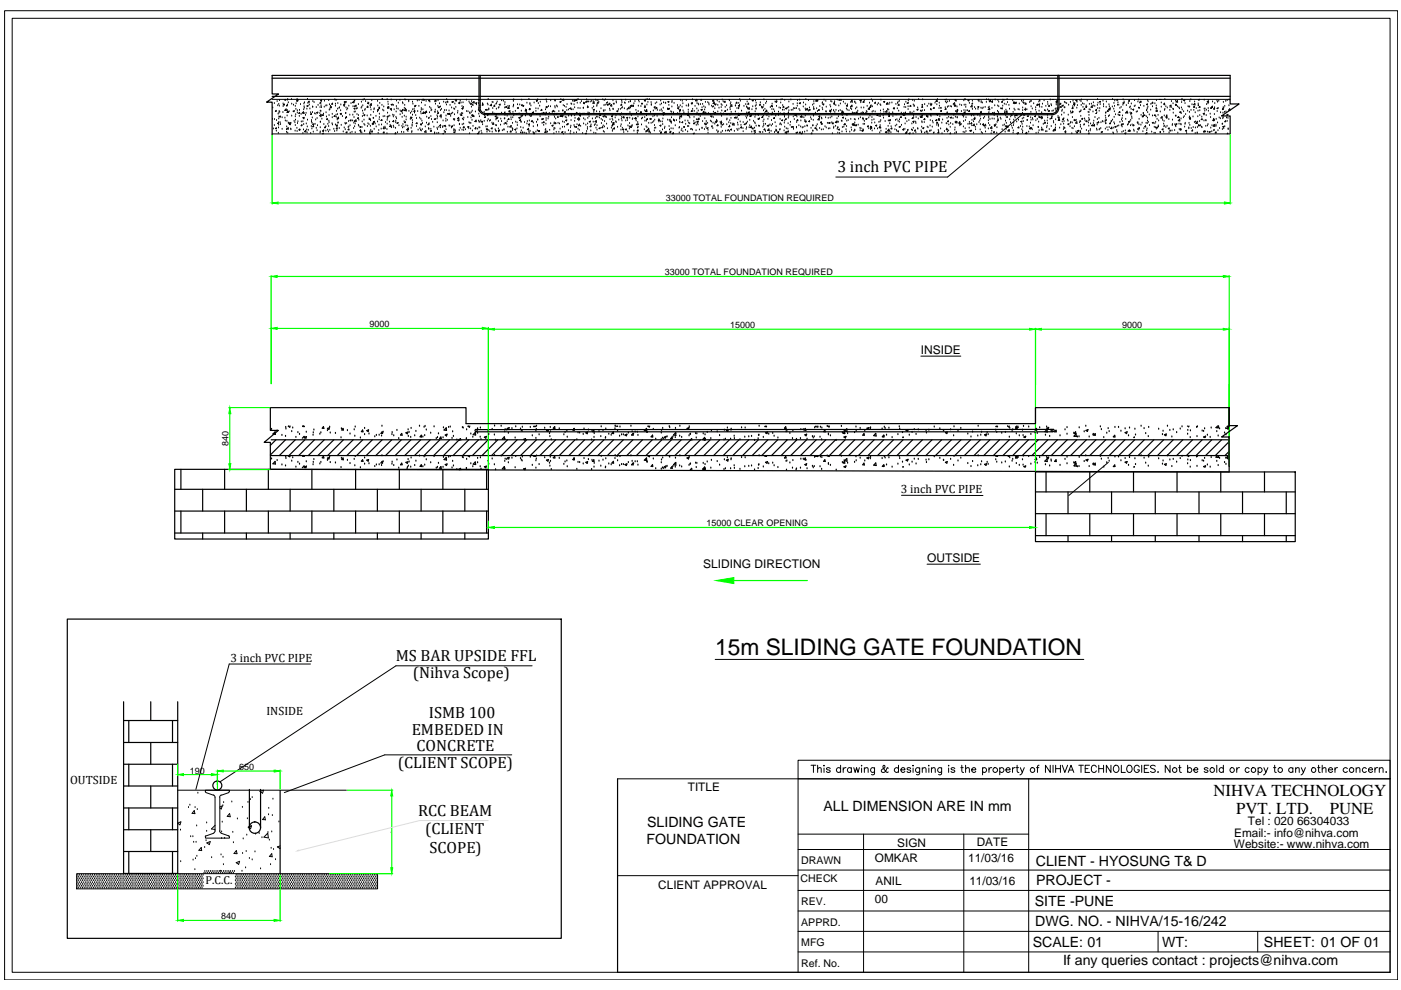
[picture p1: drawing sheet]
<svg xmlns="http://www.w3.org/2000/svg" width="297mm" height="210mm" viewBox="0 0 297 210" stroke-linecap="round" stroke-linejoin="round" font-family="sans-serif">
<defs><g id="words">
<text font-size="4.8" x="151.6" y="138.8">15m SLIDING GATE FOUNDATION</text>
<g font-size="3.6">
<text x="257.3" y="168.8">NIHVA TECHNOLOGY</text>
<text x="262.1" y="172.5">PVT. LTD.</text>
<text x="281.9" y="172.5">PUNE</text>
</g>
<g font-size="3.4">
<text x="177.5" y="36.4">3 inch PVC PIPE</text>
<text x="83.9" y="140.2">MS BAR UPSIDE FFL</text>
<text x="87.5" y="143.7">(Nihva Scope)</text>
<text x="87.3" y="155.8">EMBEDED IN</text>
<text x="90.9" y="152.3">ISMB 100</text>
<text x="88.3" y="159.2">CONCRETE</text>
<text x="84.4" y="162.8">(CLIENT SCOPE)</text>
<text x="88.6" y="173">RCC BEAM</text>
<text x="90.2" y="176.9">(CLIENT</text>
<text x="91.1" y="180.8">SCOPE)</text>
</g>
<g font-size="3">
<text x="174.6" y="171.9">ALL DIMENSION ARE IN mm</text>
<text x="137.1" y="179">FOUNDATION</text>
<text x="137.2" y="175.3">SLIDING GATE</text>
<text x="219.6" y="183.7">CLIENT - HYOSUNG T&amp; D</text>
<text x="219.7" y="187.7">PROJECT -</text>
<text x="219.4" y="192">SITE -PUNE</text>
<text x="219.5" y="196.3">DWG. NO. - NIHVA/15-16/242</text>
<text x="218.9" y="200.7">SCALE: 01</text>
<text x="246.4" y="200.7">WT:</text>
<text x="268" y="200.7">SHEET: 01 OF 01</text>
<text x="225.4" y="204.7">If any queries contact : projects@nihva.com</text>
</g>
<g font-size="2.5">
<text x="195.2" y="75">INSIDE</text>
<text x="191" y="104.6">3 inch PVC PIPE</text>
<text x="196.6" y="119.1">OUTSIDE</text>
<text x="149.1" y="120.5">SLIDING DIRECTION</text>
<text x="48.9" y="140.4">3 inch PVC PIPE</text>
<text x="56.5" y="151.6">INSIDE</text>
<text x="14.9" y="166.2">OUTSIDE</text>
<text x="145.8" y="167.8">TITLE</text>
<text x="190.2" y="179.5">SIGN</text>
<text x="207.1" y="179.3">DATE</text>
<text x="261.6" y="179.9">Website:- www.nihva.com</text>
<text x="261.7" y="177.5">Email:- info@nihva.com</text>
<text x="264.6" y="175">Tel : 020 66304033</text>
<text x="185.5" y="182.7">OMKAR</text>
<text x="205.3" y="182.7">11/03/16</text>
<text x="43.6" y="187.5">P.C.C.</text>
<text x="139.6" y="188.5">CLIENT APPROVAL</text>
<text x="185.5" y="191.4">00</text>
<text x="185.6" y="187.6">ANIL</text>
<text x="205.5" y="187.6">11/03/16</text>
</g>
<g font-size="2.2">
<text x="169.9" y="183.2">DRAWN</text>
<text x="169.8" y="187.1">CHECK</text>
<text x="169.9" y="191.9">REV.</text>
<text x="169.9" y="196.2">APPRD.</text>
<text x="169.9" y="200.6">MFG</text>
<text x="169.9" y="204.9">Ref. No.</text>
</g>
<g font-size="1.9">
<text x="141.1" y="42.7">33000 TOTAL FOUNDATION REQUIRED</text>
<text x="140.9" y="58.3">33000 TOTAL FOUNDATION REQUIRED</text>
<text x="78.4" y="69.4">9000</text>
<text x="154.8" y="69.6">15000</text>
<text x="237.9" y="69.6">9000</text>
<text x="48.5" y="94.6" transform="rotate(-90 48.5 94.6)">840</text>
<text x="149.8" y="111.6">15000 CLEAR OPENING</text>
<text x="40.2" y="164">190</text>
<text x="50.7" y="163.3">650</text>
<text x="46.9" y="194.9">840</text>
</g>
</g></defs>
<!-- layer: 0 -->
<g fill="none" stroke="#000" stroke-width=".21">
<path d="M1 2.3h295.3v205.5h-295.3zM2.6 3.9h292.1v202.2h-292.1zM195.2 75.5h8.5M196.6 119.6h11.3M151.6 139.8h78.2M43.5 167.8l.1 .2M43.6 177.4v.3h5v-.3M43.6 167.8v-.3h5v.3M43.6 177.2l-.1 .2M43.7 168l1.6 .6M45.2 168.5l.4 .5M45.6 176.2l-.4 .5-1.5 .5"/>
<path d="M45.6 169.1v7.1M46.6 176.2l.3 .5M46.6 169.1v7.1M46.9 168.5l-.3 .5M46.9 176.7l1.6 .5M48.5 177.2l.1 .2M48.5 168l-1.6 .6M48.6 167.8l-.1 .2M130.9 165.1h163.8M169.2 161.2h125.5v3.9h-125.5zM169.2 165.1v41M169.2 176.9h48.9"/>
<path d="M172 162.2h1M172.5 162.2v1.6M173.4 163.1l.3-.3h.4v1M173.4 162.2v1.6M174.7 162.2v.2zM174.7 162.8v1M176 163l-.3-.2h-.4v.3l.5 .2 .2 .3-.3 .2-.5-.2M178.2 163a.49 .49 0 0 0-.7-.1 .49 .49 0 0 0 0 .7 .49 .49 0 0 0 .7 0M178.2 162.2v1.6M178.8 162.8v1M179.4 162.8l-.5 .2-.1 .2M180.5 163a.48 .48 0 0 0-.7-.1 .48 .48 0 0 0 0 .7 .48 .48 0 0 0 .7 0"/>
<path d="M180.5 162.8v1M181 162.8l.3 1 .3-1 .3 1 .3-1M182.7 162.2v.2zM182.7 162.8v1M183.1 176.9v29.2M183.3 163.1l.3-.3h.4l.1 1M183.3 162.8v1M185.4 162.8v1.4l-.3 .1-.3-.1M185.4 163a.48 .48 0 0 0-.7-.1 .48 .48 0 0 0 0 .7 .48 .48 0 0 0 .7 0M188.3 162.9l-.2-.1a.93 .93 0 0 1-1.1 .9l-.1-.5 .7-.6v-.3l-.2-.1-.2 .3 .2 .6 .5 .6 .3 .1 .1-.2M190.5 163a.49 .49 0 0 0-.7-.1 .49 .49 0 0 0 0 .7 .49 .49 0 0 0 .7 0M190.5 162.2v1.6"/>
<path d="M191 163.2h.9l-.1-.3a.48 .48 0 0 0-.7 0 .48 .48 0 0 0 .1 .7 .48 .48 0 0 0 .7 0M193.1 163l-.1-.2a.48 .48 0 0 0-.7 .2l.1 .1 .6 .3v.3a.48 .48 0 0 1-.7-.1M193.6 162.2v.2zM193.6 162.8v1M195 162.8l-.1 1.4-.2 .1-.4-.1M195 163a.49 .49 0 0 0-.7-.1 .49 .49 0 0 0 0 .7 .49 .49 0 0 0 .7 0M195.5 163.1l.4-.3h.4v1M195.5 162.8v1M196.9 162.2v.2zM196.9 162.8v1M197.5 163.1l.4-.3h.3l.1 1M197.5 162.8v1"/>
<path d="M199.6 162.8v1.4l-.2 .1-.4-.1M199.6 163a.48 .48 0 0 0-.7-.1 .48 .48 0 0 0 0 .7 .48 .48 0 0 0 .7 0M201.1 162.2v.2zM201.1 162.8v1M202.4 163l-.3-.2h-.4v.3l.5 .2 .2 .3-.3 .2-.5-.2M203.7 162.8h.5M203.9 162.2v1.3l.1 .2 .3 .1M204.3 176.9v29.2M204.7 163.1l.4-.3h.3l.1 1M204.7 162.2v1.6M206 163.2h.9l-.1-.3a.47 .47 0 0 0-.7 .1 .47 .47 0 0 0 .1 .7 .47 .47 0 0 0 .7-.1M208.3 163a.43 .43 0 0 1 .8 0 .48 .48 0 0 1-.1 .7 .48 .48 0 0 1-.7-.1"/>
<path d="M208.3 162.8v1.5M209.7 162.8v1M210.3 162.8a.5 .5 0 0 0-.6 .4M212 163a.49 .49 0 0 1 .7-.1 .49 .49 0 0 1 0 .7 .49 .49 0 0 1-.7 0M212 162.8v1.5M213.3 163.2h.9l-.1-.3a.49 .49 0 0 0-.7 .1 .49 .49 0 0 0 .1 .7 .49 .49 0 0 0 .7-.1M214.7 162.8v1M215.2 162.8l-.5 .2v.2M215.4 162.8h.5M215.6 162.2v1.3l.1 .2 .3 .1M216.3 162.8l.4 1 .5-1M216.7 163.8l-.1 .3-.4 .2"/>
<path d="M218.1 165.1v41M219.8 162.8h.5M220.3 162.2l-.3 .3v1.3M222.7 162.2v1.6l-1-1.6v1.6M223.3 162.2v1.6M223.8 162.2v1.6M223.8 163h1M224.8 162.2v1.6M225.2 162.2l.6 1.6 .6-1.6M226.5 163.8l.6-1.6 .6 1.6M226.7 163.3h.8M228.7 162.2h1"/>
<path d="M229.2 162.2v1.6M230.1 163h.6M231 162.2h-.9v1.6h.9M232.5 162.6a.54 .54 0 0 0-.7-.4 .54 .54 0 0 0-.4 .6v.4a.55 .55 0 0 0 .4 .6 .55 .55 0 0 0 .7-.4M233 163h1M233 162.2v1.6M234 162.2v1.6M235.5 162.2v1.6l-.9-1.6v1.6M236.2 162.5l.1-.2a.71 .71 0 0 1 1 .7 .71 .71 0 0 1-1 .7l-.2-.5zM237.7 162.2v1.6h.9M239 162.5l.3-.3a.76 .76 0 0 1 .7 .8 .76 .76 0 0 1-.7 .8l-.4-.6zM241.6 162.6a.56 .56 0 0 0-.7-.3 .56 .56 0 0 0-.4 .5v.4a.55 .55 0 0 0 .5 .6 .55 .55 0 0 0 .6-.6h-.4"/>
<path d="M242.1 162.2v1.6M242.6 163h.6M243.6 162.2h-1v1.6h1M244.9 162.5l-.3-.3a.48 .48 0 0 0-.7 .4l1 .8v.2l-.3 .2-.7-.2M245.4 163.7h.2zM248.1 162.2v1.6l-1-1.6v1.6M249.9 162.8h.5M250.1 162.2v1.3l.1 .2 .3 .1M251.8 163a.49 .49 0 0 1 .7-.1 .49 .49 0 0 1 0 .7 .49 .49 0 0 1-.7 0M251.8 162.2v1.6M253.1 163.2h.9l-.1-.3a.48 .48 0 0 0-.7 0 .48 .48 0 0 0 .1 .7 .48 .48 0 0 0 .7 0M256.1 163l-.3-.2h-.4v.3l.5 .2 .2 .3-.3 .2-.5-.2"/>
<path d="M258 162.2v1.6M259.4 163a.49 .49 0 0 0-.8-.1 .49 .49 0 0 0 0 .7 .49 .49 0 0 0 .8 0M259.4 162.2v1.6M262.2 162.8v1M262.8 162.8a.5 .5 0 0 0-.6 .4M264.8 163a.48 .48 0 0 0-.7-.1 .48 .48 0 0 0 0 .7 .48 .48 0 0 0 .7 0M266.7 163a.48 .48 0 0 1 .7-.1 .48 .48 0 0 1 0 .7 .48 .48 0 0 1-.7 0M266.7 162.8v1.5M268 162.8l.4 1 .4-1M268.4 163.8l-.5 .5M270 162.8h.5M270.3 162.2v1.5l.3 .1"/>
<path d="M274.1 163a.49 .49 0 0 0-.7-.1 .49 .49 0 0 0 0 .7 .49 .49 0 0 0 .7 0M274.1 162.8v1M274.7 163.1l.3-.3h.4l.1 1M274.7 162.8v1M275.9 162.8l.5 1 .4-1M276.4 163.8l-.6 .5M279.4 162.8h.5M279.6 162.2v1.5l.3 .1M280.3 163.1l.4-.3h.4v1M280.3 162.2v1.6M281.6 163.2h.9l-.1-.3a.49 .49 0 0 0-.7 .1 .49 .49 0 0 0 .1 .7 .49 .49 0 0 0 .7-.1M283 162.8v1"/>
<path d="M283.6 162.8l-.5 .2-.1 .2M285.7 163a.49 .49 0 0 0-.8-.1 .49 .49 0 0 0 0 .7 .49 .49 0 0 0 .8 0M287.5 163.1l.4-.3h.3l.1 1M287.5 162.8v1M289.7 163a.48 .48 0 0 0-.7-.1 .48 .48 0 0 0 0 .7 .48 .48 0 0 0 .7 0M290.2 163.2h.8l-.1-.3a.47 .47 0 0 0-.7 .1 .47 .47 0 0 0 .1 .7 .47 .47 0 0 0 .7-.1M291.5 162.8v1M292.1 162.8a.5 .5 0 0 0-.6 .4M292.4 163.1l.4-.3h.4v1M292.4 162.8v1M293.8 163.7h.2zM294.7 165.1v41"/>
<path d="M130.9 185.7h38.3M169.2 193.2h125.5M169.2 188.8h125.5M169.2 184.5h125.5M169.2 180.1h125.5M169.2 197.5h125.5M245.5 197.5v4.3M266.7 197.5v4.3M130.9 206.1h163.8M169.2 201.8h125.5"/>
<circle cx="211" cy="163.3" r=".51"/>
<circle cx="218.9" cy="163.3" r=".51"/>
<circle cx="249.1" cy="163.3" r=".51"/>
<circle cx="257" cy="163.3" r=".51"/>
<circle cx="261.2" cy="163.2" r=".5"/>
<circle cx="265.7" cy="163.3" r=".51"/>
<circle cx="271.4" cy="163.3" r=".51"/>
<circle cx="278.5" cy="163.2" r=".5"/>
<circle cx="286.6" cy="163.3" r=".51"/>
</g>
<!-- layer: CRN-AR-COLUMN-HATCH -->
<g fill="none" stroke="#000" stroke-width=".21">
<path d="M57.7 28.4h203.1M57.7 21.1h203.1M57.8 25.3h.1M57.8 22.9h.1M58 27.3h.1M58.2 26.6h.1M58.2 22h.1M58.2 25.3h.1M58.4 27.2l.2-.1-.1 .2zM58.5 23.4v.2h-.1zM58.6 27.8h.1M58.6 25.6h.1"/>
<path d="M58.8 21.5h.1M58.8 26.2l.2-.2 .1 .2zM58.9 22.4h.1M59 24.2h.1M59 28.3h.1M59.1 27.1h.1M59.1 26h.1M59.1 25.2h.1M59.1 22.1h.1M59.1 26.5h.1M59.1 24.8h.1M59.1 24h.1"/>
<path d="M59.2 23.7h.1M59.2 22.5h.1M59.2 24.7l.3-.1-.1 .2zM59.3 21.3h.1M59.3 23.8h.1M59.4 26h.1M59.5 26.4h.1M59.8 27.4h.1M59.8 25h.1M60 23.9h.1M60 22.6h.1M60 22h.1"/>
<path d="M60.1 22.2l.2-.1-.1 .2zM60.4 23.4l.3-.3v.3zM60.4 25h.1M60.5 25.6h.1M60.5 21.1l-.1 .1h.2l-.1-.1M60.7 28.1h.1M60.7 27.5h.1M60.7 22.5h.1M60.8 26.9h.1M60.8 25.7h.1M60.9 24.6h.1M60.9 23.4h.1"/>
<path d="M60.9 22.5h.1M61 22.3h.1M61 21.2h.1M61 21.1h.1M61 23.9h.1M61 28.2h.1M61 23.6v.2h-.2zM61.1 27.1v.3l-.3-.1 .3-.2M61.1 21.8h.1M61.1 26.1h.1M61.2 23.9h.1M61.2 26.1h.1"/>
<path d="M61.3 23.7h.1M61.3 26.1l.3-.1-.1 .2zM61.3 26.4l.2-.2 .1 .2zM61.6 27.4h.1M61.7 26.1h.1M61.7 27.5h.1M61.8 21.1h.1M61.8 22.1h.1M61.8 24.6h.1M62.1 23.6l.3-.1-.1 .2zM62.2 22.3h.1M62.4 25.7h.1"/>
<path d="M62.5 26h.1M62.6 27.8h.1M62.6 26.6h.1M62.6 24.8h.1M62.6 22.5h.1M62.7 25.5h.1M62.7 24.3h.1M62.7 23.2h.1M62.8 22h.1M62.9 21.4l.1-.2 .1 .2zM62.9 27.2h.1M63 21.1h.1"/>
<path d="M63 27.9h.1M63 21.1l.2 .1v-.1M63 23.9h.1M63 23.5h.1M63.1 26.2h.1M63.2 21.4h.1M63.2 25.8h.1M63.4 27.5l.2-.1-.1 .2zM63.5 24.7h.1M63.5 23.4h.1M63.5 27.5h.1M63.5 23.8v.2h-.2z"/>
<path d="M63.7 22.2h.1M63.8 24.2h.1M63.9 25.9h.1M64 26.4v.3h-.2zM64.1 23.9l.2-.2 .1 .3zM64.2 28.3h.1M64.2 25.8h.1M64.2 25l.3-.1-.1 .2zM64.3 27.5h.1M64.4 26.4h.1M64.4 23.3h.1M64.4 25.2h.1"/>
<path d="M64.4 22h.1M64.5 24.1h.1M64.5 22.6h.1M64.5 22.9h.1M64.6 21.8h.1M64.8 24.5h.1M64.8 27.6l.1 .4-.3-.1zM64.9 24h.1M64.9 26.3h.1M65 27.5h.1M65.1 23.1h.1M65.1 22.5l.2-.1-.1 .2z"/>
<path d="M65.1 28.2h.1M65.2 26.9h.1M65.2 21.1h.1M65.2 25.5h.1M65.3 21.9h.1M65.4 27.6h.1M65.4 21.6l.1-.2 .1 .3zM65.6 22.3h.1M65.7 23.1h.1M65.9 23.9h.1M65.9 28.3h.1M66 26.8h.1"/>
<path d="M66 24v.3l-.2-.1zM66 25.6h.1M66 25.9h.1M66.1 27.3h.1M66.2 26.1h.1M66.2 25h.1M66.3 23.9h.1M66.3 22.7h.1M66.3 26.4l.2-.1v.2zM66.3 21.5h.1M66.4 28h.1M66.5 26.7v.2h-.2z"/>
<path d="M66.6 21.7h.1M66.7 24.1h.1M66.8 26.4h.1M66.9 25.4h.1M67 24.2h.1M67.1 22.8h.1M67.1 27.2h.1M67.1 23.9l.3-.1-.1 .2zM67.2 27.7h.1M67.2 25.1h.1M67.3 26.7h.1M67.4 22.3h.1"/>
<path d="M67.8 24.1h.1M67.9 28.2h.1M67.9 22.8h.1M67.9 27.1h.1M67.9 25.9h.1M67.9 23.6h.1M67.9 28h.1M68 24.8h.1M68 21.7v.2h-.2zM68 21.3l.2-.1v.2zM68 23.6h.1M68.1 22.4h.1"/>
<path d="M68.1 24.2v.4l-.3-.1zM68.1 21.3h.1M68.2 22.8h.1M68.2 25.3h.1M68.4 28.4l.1-.2v.2M68.4 27.8l.2-.1-.1 .2zM68.5 24.3v.2h-.2zM68.6 24.2h.1M68.6 27.7h.1M68.7 26.4h.1M68.7 22.7h.1M68.8 21.4h.1"/>
<path d="M69 26.9v.2h-.2zM69.1 27.8h.1M69.1 22.5h.1M69.1 26.9h.1M69.1 23.9h.1M69.2 24.8h.1M69.2 25.3l.2-.1v.2zM69.3 22.4h.1M69.5 27.6h.1M69.5 26.4h.1M69.6 28h.1M69.7 26.8h.1"/>
<path d="M69.7 21.3h.1M69.7 25.7h.1M69.8 24.5h.1M69.8 26h.1M69.8 23.4h.1M69.9 22.2h.1M69.9 23.2h.1M69.9 27.6h.1M70 22.9h.1M70.1 22.5h.1M70.1 22.7l.2-.1-.1 .2zM70.4 26.2h.1"/>
<path d="M70.4 25h.1M70.4 24.2h.1M70.5 26.5h.1M70.5 21.9v.2h-.2zM70.8 27.4h.1M70.8 24.7l.2-.2v.2zM71 27.9h.1M71 21.2h.1M71.1 22.5h.1M71.1 22.1h.1M71.1 26.5h.1M71.1 21.1l-.1 .1h.3v-.1"/>
<path d="M71.2 24.4h.1M71.3 24.9h.1M71.3 26.7l.2-.1v.2zM71.3 23.6h.1M71.4 27.8h.1M71.5 26.6h.1M71.5 27.1v.2h-.2zM71.5 25.4h.1M71.5 24.3h.1M71.6 23.1h.1M71.6 22h.1M71.6 26.1h.1"/>
<path d="M71.7 26.1h.1M71.8 24.8v.4l-.3-.1zM71.9 23h.1M71.9 27.2h.1M72 22.8h.1M72.1 24.1l.2-.1v.2zM72.2 23.5h.1M72.3 22.3h.1M72.3 24.3h.1M72.3 26.6h.1M72.6 24.7h.1M72.8 28h.1"/>
<path d="M73 27.1h.1M73 22.6h.1M73 22.1v.2h-.2zM73 21.6l.2-.1v.2zM73.1 22.1h.1M73.2 21.7h.1M73.2 26.1h.1M73.2 27.5h.1M73.2 26.3h.1M73.3 25.2h.1M73.3 24.1h.1M73.3 24h.1"/>
<path d="M73.4 22.9h.1M73.4 28.1l.2-.1-.1 .2zM73.4 21.7h.1M73.4 24.7l.1 .2h-.2zM73.5 26.2h.1M73.5 23.3h.1M73.7 23.1h.1M73.8 27.5l.2-.2v.2zM73.8 27h.1M73.9 25.8h.1M74 22.5h.1M74 26.9h.1"/>
<path d="M74.2 24.4h.1M74.2 26.7h.1M74.2 25.5l.2-.1v.2zM74.3 28.2h.1M74.4 22h.1M74.6 28.1h.1M74.7 21.7l.3-.3 .1 .4zM74.8 25.6h.1M74.8 24.4h.1M74.8 22.6h.1M75 27.2h.1M75 26.1h.1"/>
<path d="M75.1 24.9h.1M75.1 23l.2-.1-.1 .2zM75.1 23.8h.1M75.1 22.6h.1M75.1 25.8h.1M75.2 21.4h.1M75.2 26.9h.1M75.3 26.3h.1M75.3 23.7h.1M75.3 28.1h.1M75.5 22.3v.2h-.2zM75.5 25.4l-.3 .3h.3v-.3"/>
<path d="M75.6 23.1h.1M75.7 24.3h.1M75.7 23h.1M75.9 24.9l.1 .2h-.2zM76 24.5h.1M76 22.2h.1M76 26.6h.1M76.1 25.5h.1M76.1 26.7h.1M76.3 27.7l.2-.2v.3zM76.3 26.9l.2-.1v.2zM76.5 27.9h.1"/>
<path d="M76.5 28.1h.1M76.6 22.9h.1M76.6 21.7h.1M76.7 28.2h.1M76.7 22.7h.1M76.8 27h.1M76.8 25.9h.1M76.8 24.7h.1M76.9 23.6h.1M76.9 22.4h.1M77 21.2h.1M77 24.1h.1"/>
<path d="M77.1 24.4l.2-.1v.2zM77.2 26.4h.1M77.2 25.5h.1M77.2 21.1h.1M77.3 27.8h.1M77.3 26.6h.1M77.3 23.4h.1M77.4 23.2h.1M77.5 21.5h.1M77.9 24.6h.1M77.9 22.8h.1M77.9 26.8h.1"/>
<path d="M77.9 21.9l.3-.1-.1 .2zM78 22.5v.3l-.2-.1zM78 21.8h.1M78 26.2h.1M78.2 26.4h.1M78.3 25.2h.1M78.4 28.2h.1M78.4 28.4l.2-.2-.1 .2M78.4 25.1l.1 .2h-.2zM78.5 27.9h.1M78.5 26.8h.1M78.5 22.8h.1"/>
<path d="M78.6 25.6h.1M78.6 24.5h.1M78.6 27.6h.1M78.7 23.3h.1M78.7 22.1h.1M78.7 22v.3h-.3zM78.8 21.4h.1M78.9 27.8l.1 .2h-.2zM79 26.4h.1M79.1 25.1h.1M79.2 23.8h.1M79.2 26v.3h-.3z"/>
<path d="M79.2 25.8l.2-.1v.2zM79.2 25.1h.1M79.3 23.3h.1M79.3 23.1h.1M79.3 27.4h.1M79.5 26.3h.1M79.7 24.7h.1M79.8 26.9h.1M80 23.3l.3-.1-.1 .2zM80.1 23.7h.1M80.1 21.5h.1M80.1 25.9h.1"/>
<path d="M80.1 22.5h.1M80.2 28.3h.1M80.3 27.7h.1M80.3 22.9l.2-.1v.2zM80.3 26.5h.1M80.4 25.4h.1M80.4 22.9h.1M80.4 24.2h.1M80.4 24.9h.1M80.5 23.1h.1M80.5 21.9h.1M80.8 27.4h.1"/>
<path d="M80.9 26.5h.1M80.9 25.3l.1 .3h-.2zM81 22.3h.1M81 21.1h.1M81.1 21.1h.1M81.2 23.4h.1M81.2 24.8h.1M81.2 27.2l.3-.1-.1 .2zM81.4 23.5h.1M81.4 22.7h.1M81.4 27.1h.1M81.4 28v.2h-.2z"/>
<path d="M81.6 24.7h.1M81.6 27h.1M81.7 27.2h.1M81.7 26h.1M82 27.5h.1M82 28.3h.1M82.1 26.3h.1M82.1 21.1h.1M82.1 25.5h.1M82.1 24.7l.2-.1v.2zM82.1 25.1h.1M82.1 22.9h.4l-.1-.3-.2 .3"/>
<path d="M82.2 24h.1M82.2 22.8h.1M82.3 21.7h.1M82.3 23h.1M82.3 22.2h.1M82.6 25.9h.1M82.6 26.8l.3-.2v.3zM82.6 24.6h.1M82.7 26.6h.1M82.8 23.1l.1-.1 .1 .2zM82.9 21.2h.1M82.9 22.2l.3-.1-.1 .2z"/>
<path d="M83 23.4h.1M83 27.1h.1M83.3 24.4h.1M83.4 24.8h.1M83.4 22.3h.1M83.4 26.7h.1M83.4 25.6l.1 .2h-.2zM83.5 27h.1M83.5 24.5h.1M83.6 23.3h.1M83.7 28.4l.2-.2v.2M83.8 28.3h.1"/>
<path d="M83.9 27.2h.1M83.9 26h.1M83.9 25.7h.1M83.9 24.9h.1M84 23.7h.1M84 22.6h.1M84.1 21.4h.1M84.1 25.2h.1M84.1 23.1h.1M84.2 26.1l.2-.1-.1 .2zM84.3 28.1h.1M84.4 23.1h.1"/>
<path d="M84.5 21.9h.1M84.6 26.7h.1M84.8 21.3h.1M84.8 24.3h.1M84.8 23.5h.1M85 23.6l.3-.1-.1 .2zM85.1 28.1h.1M85.2 26.8h.1M85.3 24.9h.1M85.3 24.1h.1M85.3 21.8h.1M85.3 27.1h.1"/>
<path d="M85.4 22h.1M85.4 26.4h.1M85.4 23.2l.1 .2h-.2zM85.6 28.1h.1M85.6 27h.1M85.7 25.8h.1M85.7 24.6h.1M85.7 23h.1M85.8 23.5h.1M85.8 26l.1-.2v.2zM85.8 22.3h.1M85.9 21.2h.1"/>
<path d="M85.9 23.4l.2-.2v.3zM85.9 21.1h.2M86 23.1h.1M86.1 26.7h.1M86.1 25.4h.1M86.1 24.8h.1M86.2 27.5l.3-.1-.1 .2zM86.4 26.7h.1M86.5 27.9h.1M86.6 27.1v.4l-.3-.1zM86.7 21.6h.1M86.7 21.4h.1"/>
<path d="M86.7 23.6h.1M87 25.3h.1M87 24h.1M87.1 25l.2-.1-.1 .2zM87.1 25h.1M87.2 27.2h.1M87.3 23.7h.1M87.3 28.1h.1M87.3 27.9h.1M87.4 26.7h.1M87.4 26.5h.1M87.4 25.6h.1"/>
<path d="M87.5 24.4h.1M87.5 21.7h.1M87.5 26.1h.1M87.5 23.3h.1M87.5 22.1h.1M87.8 23.2h.1M87.9 23.9h.1M87.9 22.7h.1M87.9 23.4l.1 .2h-.2zM87.9 22.5l.3-.2-.1 .2zM88.1 24.5h.1M88.2 26.2l.2-.2v.2z"/>
<path d="M88.3 25.1h.1M88.3 26.8h.1M88.5 21.4h.1M88.6 23.7h.1M88.6 27.6h.1M88.8 22.5h.1M88.9 21.3h.1M89 25h.1M89 27.3h.1M89.2 27.6h.1M89.2 26.4l.2-.1-.1 .2zM89.2 26.5h.1"/>
<path d="M89.2 23.8h.1M89.2 25.3h.1M89.3 24.2h.1M89.3 23h.1M89.3 23.4h.1M89.3 27.8h.1M89.4 21.8h.1M89.5 25.7h.1M89.5 21.3h.1M89.5 27.5h.1M89.6 26.2h.1M89.7 23.3h.1"/>
<path d="M89.7 21.2h.1M89.8 23.7l.1 .4-.3-.1zM89.9 21.1l-.2 .1h.3v-.1M90 28l.3-.3v.4zM90 23.9l.3-.2-.1 .2zM90.1 22.4h.1M90.2 26.9h.1M90.2 24.1h.1M90.3 21.5h.1M90.4 23.7h.1M90.4 26.1h.1M90.4 23.6l.1 .2h-.2z"/>
<path d="M90.5 24.8h.1M90.8 27.3h.1M90.8 25.1h.1M90.8 21.3l.3-.1-.1 .2zM90.9 27.4h.1M90.9 26.2v.2h-.2zM91 26.2h.1M91 25h.1M91.1 23.9h.1M91.1 22.8h.1M91.1 21.6h.1M91.2 27.8l.3-.1-.1 .2z"/>
<path d="M91.4 24.7h.1M91.4 23h.1M91.4 27.4h.1M91.4 23.5h.1M91.5 25.3h.1M91.5 23.4h.1M91.7 25.9h.1M92 27h.1M92.1 25.3l.2-.1-.1 .1zM92.1 28.3h.1M92.2 28.2h.1M92.2 21.6h.1"/>
<path d="M92.2 23.8h.1M92.2 21.4l.2-.2 .1 .2zM92.3 23.4h.1M92.3 22.1h.1M92.6 28.3h.1M92.7 27.2h.1M92.7 24.5h.1M92.7 25.2h.1M92.7 26h.1M92.8 24.8h.1M92.8 27.5h.1M92.8 23.7h.1"/>
<path d="M92.8 22.5h.1M92.9 21.4h.1M92.9 23.8l.1 .2h-.2zM92.9 22.7l.3-.1-.1 .2zM93 28.3h.1M93 27h.1M93.2 22h.1M93.4 23.4h.1M93.4 22.7h.1M93.4 27.1h.1M93.4 26.4v.3h-.2zM93.5 25h.1"/>
<path d="M93.5 24.3l.1 .4-.3-.1zM93.6 23.2h.1M93.9 27h.1M93.9 26.9h.1M93.9 28.4l.1-.1v.1M93.9 25.6h.1M94.1 21.7h.1M94.1 23.9h.1M94.1 26.7l.3-.1-.1 .1zM94.2 27.8h.1M94.2 23.4h.1M94.3 28.1h.1"/>
<path d="M94.4 28.1h.1M94.5 26.9h.1M94.5 21.8h.1M94.5 25.7h.1M94.5 25.3h.1M94.6 24.6h.1M94.6 27.5h.1M94.6 23.4h.1M94.7 22.3h.1M94.7 21.1h.1M94.7 21.6l.2-.2 .1 .3zM94.8 25.5h.1"/>
<path d="M94.9 24.2h.1M95 24.1l.3-.1-.1 .2zM95.2 26.7h.1M95.2 23.5h.1M95.4 26.7h.1M95.4 24v.3l-.2-.1zM95.4 22.3h.1M95.5 24.7h.1M95.7 24.2h.1M95.7 27.1h.1M95.8 22.9h.1M95.8 21.6l.3-.1-.1 .2z"/>
<path d="M95.9 21.7h.1M95.9 26.7v.2h-.2zM96 24h.1M96.1 25.3h.1M96.2 27.8h.1M96.2 23.1h.1M96.2 27.5h.1M96.2 28.1l.3-.1-.1 .1zM96.3 26.7h.1M96.3 25.5h.1M96.4 24.3h.1M96.4 23.2h.1"/>
<path d="M96.4 25.3h.1M96.4 22h.1M96.4 27.6h.1M96.5 27.8h.1M96.6 22.8h.1M96.6 21.1l-.1 .1 .3 .1v-.2M96.7 21.5h.1M97 24h.1M97.1 23.6h.1M97.1 25.5l.2-.1-.1 .2zM97.2 24.9l-.2 .3h.3l-.1-.3M97.4 27.7h.1"/>
<path d="M97.4 26.4h.1M97.4 21.7l.1 .2h-.3zM97.5 22h.1M97.6 21.4h.1M97.6 27.2h.1M97.6 24.3h.1M97.7 21.8h.1M97.8 24.1h.1M97.9 24.3v.2h-.2zM97.9 23l.3-.1-.1 .2zM98 27.6h.1M98 22.6h.1"/>
<path d="M98 26.4h.1M98 25.3h.1M98.1 24.1h.1M98.1 23h.1M98.2 21.8h.1M98.3 25.4h.1M98.3 22.8h.1M98.3 27.1h.1M98.3 26.3h.1M98.3 27.7h.1M98.3 25h.1M98.4 26.9v.2h-.2z"/>
<path d="M98.7 27.5h.1M98.9 21.2h.1M98.9 23.7h.1M99.1 26.9l.3-.1-.1 .2zM99.2 24.9h.1M99.2 23.7h.1M99.4 27.3h.1M99.4 21.6h.1M99.4 26h.1M99.6 23.9h.1M99.6 28.3h.1M99.6 26.1h.1"/>
<path d="M99.6 21.9h.1M99.7 24.1h.1M99.8 27.3h.1M99.8 26.1h.1M99.9 25h.1M99.9 23.9h.1M99.9 21.9v.2h-.2zM99.9 22.7h.1M100 21.5h.1M100 24.4l.2-.1v.2zM100.1 25.5h.1M100.1 23.6h.1"/>
<path d="M100.2 22.3h.1M100.2 27.8h.1M100.2 24.7l.2-.2v.2zM100.2 21.8l.3-.3v.3zM100.3 22.4h.1M100.3 26.8h.1M100.5 24.8h.1M100.8 23.7h.1M100.8 27.1l.1 .2h-.2zM100.8 21.9l.3-.1-.1 .2zM100.9 27.2h.1M100.9 25.5l.1 .3h-.3l.3-.3"/>
<path d="M101 22.2h.1M101.3 27.4h.1M101.3 28.4l-.1-.1 .3-.1-.1 .2M101.4 23.4h.1M101.5 22h.1M101.5 21.3h.1M101.5 25.7h.1M101.5 28.2h.1M101.5 24.2h.1M101.6 27.1h.1M101.6 25.9h.1M101.6 23.6h.1"/>
<path d="M101.6 28h.1M101.6 24.8h.1M101.7 23.6h.1M101.7 22.5h.1M101.7 27.1h.1M101.8 21.3h.1M101.8 25.9h.1M101.9 25.6h.1M102 27.8h.1M102.1 25.8l.2-.1-.1 .2zM102.2 28.3h.1M102.3 22h.1"/>
<path d="M102.3 26.4h.1M102.4 22.1v.2h-.2zM102.7 25.7h.1M102.7 23.8h.1M102.7 24.5h.1M102.9 24.7v.2h-.2zM102.9 23.3l.2-.1v.2zM103 26.9h.1M103.1 27.5h.1M103.2 27.5l.1-.2 .1 .2zM103.3 28h.1M103.3 26.9h.1"/>
<path d="M103.3 25.7h.1M103.3 22h.1M103.4 24.5h.1M103.4 24.3h.1M103.4 23.4h.1M103.5 22.3h.1M103.5 21.1h.1M103.5 25.3h.1M103.6 24.4h.1M103.6 23.1h.1M103.6 23.3h.1M103.6 27.7h.1"/>
<path d="M103.8 25.7h.1M103.8 27.9h.1M104 25.6h.1M104.1 27.2l.3-.1-.1 .2zM104.2 22.1v.3h-.3zM104.3 26.1h.1M104.4 28h.1M104.4 21.7h.1M104.4 26.3l.2-.2 .1 .3zM104.5 23h.1M104.5 23.9h.1M104.5 21.7h.1"/>
<path d="M104.9 22.3v.2h-.2zM104.9 24.2h.1M105 27.5h.1M105 24.7l.2-.1v.2zM105.1 27.8h.1M105.1 26.6h.1M105.2 25.4h.1M105.2 22.1h.1M105.2 24.3h.1M105.2 27.9h.1M105.2 23.1h.1M105.2 26.7h.1"/>
<path d="M105.2 24.4h.1M105.3 22h.1M105.4 24.9v.2h-.2zM105.4 21.6h.1M105.5 25h.1M105.7 25.8h.1M105.7 22.9h.1M105.7 27.3h.1M105.7 27.7l.1-.2 .1 .3zM105.7 28h.1M105.8 22.8h.1M105.8 22.2l.2-.1v.2z"/>
<path d="M106.1 26.5h.1M106.2 25.3h.1M106.3 24h.1M106.3 21.4h.1M106.3 25.8h.1M106.5 27.7h.1M106.7 21.4h.1M106.8 27.5h.1M106.8 27.6h.1M106.9 26.4h.1M106.9 25.2h.1M107 24h.1"/>
<path d="M107 22.9h.1M107 25.2h.1M107 22.2h.1M107.1 21.7h.1M107.1 23.9h.1M107.1 24.5h.1M107.1 26.1l.2-.1-.1 .2zM107.2 22.7l.2-.2v.3zM107.4 26.4h.1M107.5 25.8h.1M107.5 24.6h.1M107.6 28.1h.1"/>
<path d="M107.6 22.9l.3-.2 .1 .3zM107.7 22.5h.1M107.7 27h.1M107.9 25.1v.2h-.2zM107.9 23.6l.2-.1v.2zM108 23.8h.1M108 22.5h.1M108.1 26.9l.3-.3v.4zM108.2 24.1h.1M108.3 25h.1M108.3 27.8l.1 .2h-.2zM108.4 25.4h.1"/>
<path d="M108.6 27.3h.1M108.7 26.1h.1M108.7 27.7h.1M108.7 25h.1M108.7 27.4h.1M108.8 23.8h.1M108.8 21.1l.1 .1M108.8 22.7h.1M108.8 21.5h.1M108.9 22.4h.1M108.9 22.3h.1M108.9 21.2h.1"/>
<path d="M108.9 24.5h.1M108.9 21.1v.1M109.1 27.5l.2-.1v.2zM109.3 23.6h.1M109.3 25.9h.1M109.4 28.1h.1M109.6 24.3h.1M109.6 27.3h.1M109.6 26.1h.1M109.7 26.6h.1M109.7 22.9l.2-.1v.2zM109.7 22.2h.1"/>
<path d="M110 25l.2-.1v.2zM110.1 24.2h.1M110.2 22.3h.1M110.3 25.3l.1 .3h-.2zM110.4 28.2h.1M110.4 27h.1M110.4 25h.1M110.4 25.9h.1M110.5 24.7h.1M110.5 25.9h.1M110.5 23.6h.1M110.5 27.8h.1"/>
<path d="M110.6 22.4h.1M110.6 21.2h.1M110.7 22.4h.1M110.8 24.6h.1M110.8 28l.1 .2h-.2zM110.8 22.5l.2-.2v.2zM110.9 27.2h.1M111.2 26h.1M111.3 28.2h.1M111.4 24.6h.1M111.5 23.3h.1M111.6 23.9h.1"/>
<path d="M111.6 28.3h.1M111.6 23.2v.4l-.3-.1zM111.7 21.9h.1M111.7 26.3h.1M111.8 25.8h.1M111.8 27.5l.3-.3v.3zM111.9 24.2h.1M112.1 26.4l.2-.1-.1 .2zM112.1 27.9h.1M112.1 21.1h.1M112.2 26.8h.1M112.2 28.2h.1"/>
<path d="M112.2 25.6h.1M112.3 24.5h.1M112.3 23.3h.1M112.3 23.2h.1M112.4 22.2h.1M112.4 22h.1M112.4 23v.2h-.2zM112.4 27.8h.1M112.4 24.7h.1M112.6 22.5h.1M112.6 24.7h.1M112.7 24.4h.1"/>
<path d="M112.8 25.6l.1 .2h-.3zM112.9 23.9l.2-.2v.2zM113 28.1h.1M113.1 26.9h.1M113.1 26.1h.1M113.1 28.3h.1M113.2 28.4l.1-.2v.2M113.2 21.8h.1M113.6 23.1h.1M113.6 23.6h.1M113.6 28h.1M113.7 21.3l.3-.1-.1 .2z"/>
<path d="M113.7 24.3h.1M113.7 21.5h.1M113.7 25.9h.1M113.9 27.7h.1M114 26.6h.1M114 26.7h.1M114 25.4h.1M114 25.5h.1M114 21.2h.1M114 24.2h.1M114.1 23.1h.1M114.1 27.8l.2-.1v.2z"/>
<path d="M114.1 22h.1M114.3 27.9h.1M114.4 22.5h.1M114.5 24.4h.1M114.5 24.8h.1M114.6 21.7h.1M114.9 23.2v.2h-.2zM114.9 25.4h.1M114.9 24.1h.1M114.9 26.1h.1M114.9 25.3l.3-.2-.1 .2zM115 24.1l.3-.3 .1 .4z"/>
<path d="M115.1 26l.2-.2 .1 .2zM115.3 26.6h.1M115.5 28.1l.3-.3v.3zM115.6 24.4h.1M115.6 27.6h.1M115.7 23.3h.1M115.7 27.5h.1M115.7 26.3h.1M115.8 25.1h.1M115.8 24h.1M115.8 21.2h.1M115.8 25.6h.1"/>
<path d="M115.8 22.7l.2-.1v.2zM115.8 22.8h.1M115.9 22.8h.1M115.9 21.2h.1M115.9 21.7h.1M116.1 28h.1M116.2 25.2h.1M116.3 22.6h.1M116.3 24.8h.1M116.5 24h.1M116.5 27.6h.1M116.7 22.6h.1"/>
<path d="M116.8 21.4h.1M116.8 26.2h.1M117 26.7l.3-.2-.1 .2zM117.1 23.8h.1M117.3 23.4v.2h-.1zM117.4 28.3h.1M117.4 27.5h.1M117.5 27.2h.1M117.5 26.3h.1M117.5 24.5h.1M117.5 26.1h.1M117.6 24.9h.1"/>
<path d="M117.6 23.7h.1M117.6 21.3h.1M117.6 22.6h.1M117.6 27.3h.1M117.6 26.2l.2-.2 .1 .2zM117.7 21.4h.1M117.7 22.9h.1M117.7 21.3h.1M117.8 25.2h.1M117.9 24.1l.2-.1-.1 .2zM117.9 28.1h.1M118 22.5h.1"/>
<path d="M118.2 22.7h.1M118.2 24.9h.1M118.3 26.1h.1M118.4 24.9h.1M118.5 23.7h.1M118.5 28.1h.1M118.6 26.3h.1M118.7 21.6l.3-.1-.1 .2zM118.7 27.4h.1M118.9 21.1h.1M119 24.4l-.3 .3h.3v-.3M119.1 28.1l.2-.2v.2z"/>
<path d="M119.2 21.2l.1-.1 .1 .1zM119.2 28.1h.1M119.3 27h.1M119.3 24.8h.1M119.3 25.9h.1M119.3 23.5h.1M119.3 24.7h.1M119.3 24.5h.1M119.4 23.5h.1M119.4 22.4h.1M119.5 21.2h.1M119.5 28.3v.1"/>
<path d="M119.5 21.4h.1M119.6 26h.1M119.7 22.5h.1M119.7 27h.1M119.8 28.1h.1M119.8 23.6v.2h-.2zM119.8 24.9h.1M119.9 25.5l.3-.1-.1 .2zM120 22.8h.1M120.1 25h.1M120.2 23.4h.1M120.2 22.2h.1"/>
<path d="M120.3 26.2l.1 .2h-.3zM120.5 26.4h.1M120.5 23.3h.1M120.5 27.7h.1M120.6 24.6h.1M120.8 23l.2-.1-.1 .2zM120.9 28.3h.1M120.9 27.1h.1M121 27.9h.1M121 26.7h.1M121.1 25.6h.1M121.1 22h.1"/>
<path d="M121.1 24.4h.1M121.2 23.3h.1M121.2 24.6h.1M121.2 22.1h.1M121.4 21.4h.1M121.5 23.3h.1M121.7 28.2h.1M121.7 21.4l.1-.2 .1 .2zM121.7 22.2h.1M121.7 26.6h.1M121.8 27h.1M121.8 25.7h.1"/>
<path d="M121.8 22.8h.1M121.8 24.5h.1M121.9 25.1h.1M122 26.9l.3-.1-.1 .2zM122.2 28.1h.1M122.2 21.1l-.2 .2h.3v-.2M122.3 23.8v.3l-.2-.1zM122.3 26.4h.1M122.4 21.9h.1M122.4 25.3l.3-.3 .1 .3zM122.6 21.1h.1M122.6 23h.1"/>
<path d="M122.6 27.4h.1M122.7 25.6h.1M122.8 24.3h.1M122.8 26.4v.3h-.2zM122.8 27.6h.1M122.9 26.5h.1M122.9 24.4l.2-.1-.1 .2zM122.9 25.3h.1M122.9 24.2h.1M123 23h.1M123 21.9h.1M123 24.7h.1"/>
<path d="M123.1 26.8h.1M123.3 21.5h.1M123.5 28.3h.1M123.6 24.2h.1M123.7 23h.1M123.7 22.9h.1M123.7 21.9l.3-.1-.1 .2zM123.7 25.2h.1M123.7 21.9h.1M123.7 26.3h.1M123.9 24.2h.1M124 25.4h.1"/>
<path d="M124.2 28.4l-.1-.1 .2-.1v.2M124.2 26.5h.1M124.3 21.4v.3h-.1zM124.4 27.9h.1M124.4 21.2h.1M124.5 27.4h.1M124.5 22.8h.1M124.5 27h.1M124.6 26.3h.1M124.6 21.6h.1M124.6 22.6h.1M124.6 25.1h.1"/>
<path d="M124.6 24.2l.2-.1v.2zM124.7 23.9h.1M124.7 22.8h.1M124.8 21.6h.1M124.9 24.8h.1M124.9 24h.1M124.9 25.8l.3-.1-.1 .2zM125.1 21.6h.1M125.3 27.8h.1M125.3 26.7v.2h-.2zM125.3 26.5h.1M125.4 21.5h.1"/>
<path d="M125.6 23h.1M125.6 25.2h.1M125.8 21.5h.1M125.8 25.9h.1M125.8 23.3l.2-.1-.1 .2zM125.9 22.7h.1M125.9 23.8h.1M125.9 28.2h.1M125.9 21.6l.1 .3h-.3zM126 26.6h.1M126.2 25.8l.2-.2v.3zM126.2 26.4h.1"/>
<path d="M126.2 25.1h.1M126.2 21.2h.1M126.3 28.3h.1M126.4 27.2h.1M126.4 26h.1M126.4 24.8h.1M126.5 23.7h.1M126.5 22.5h.1M126.6 21.4h.1M126.6 27.6h.1M126.6 22.3h.1M126.6 26.7h.1"/>
<path d="M126.7 24.8h.1M126.8 21.3h.1M126.8 21.7v.2h-.2zM127 21.7h.1M127 27.2l.3-.1-.1 .2zM127.1 25h.1M127.1 23.8h.1M127.3 24.3v.2h-.2zM127.4 23.1h.1M127.5 25.3h.1M127.5 26.2h.1M127.8 25.6h.1"/>
<path d="M127.8 26.9v.2h-.2zM127.8 21.2h.1M127.8 24.7l.3-.1-.1 .2zM127.9 26.7h.1M127.9 23.5h.1M127.9 27.9h.1M128 23.7h.1M128.1 22.4h.1M128.1 28.1h.1M128.1 21.3h.1M128.1 26.9h.1M128.2 25.8h.1"/>
<path d="M128.2 24.6h.1M128.3 23.4h.1M128.3 22.3h.1M128.4 21.2h.1M128.4 24.8h.1M128.6 24.9h.1M128.6 21.9h.1M128.6 26.3h.1M128.7 22.2l.2-.1v.2zM128.8 27.3h.1M128.8 21.8h.1M128.9 22.3h.1"/>
<path d="M129.2 23.1h.1M129.3 21.9v.2h-.2zM129.3 23.5h.1M129.3 25.4h.1M129.6 27.2h.1M129.7 25.9h.1M129.7 22.2v.3l-.3-.1zM129.8 26.8h.1M129.8 25.2h.1M129.8 24.5v.2h-.2zM129.8 27.8h.1M129.8 26.4l.3-.3 .1 .3z"/>
<path d="M129.9 26.7h.1M129.9 25.5h.1M129.9 27.5h.1M129.9 26.1l.3-.1-.1 .2zM130 24.4h.1M130 21.4h.1M130 23.1h.1M130 23.2h.1M130 22.1h.1M130.2 22.1h.1M130.3 27.1l-.2 .2h.2v-.2M130.4 25h.1"/>
<path d="M130.6 25.8h.1M130.6 24.5h.1M130.6 21.6h.1M130.6 26h.1M130.7 21.8h.1M130.8 23.6l.2-.1-.1 .2zM130.9 27h.1M131.1 23.2h.1M131.2 25.5h.1M131.5 24.5h.1M131.5 23.2h.1M131.6 26.8h.1"/>
<path d="M131.7 27.6h.1M131.7 21.1h.1M131.7 26.4h.1M131.7 25.3h.1M131.8 24.1h.1M131.8 22.1v.2h-.2zM131.8 23h.1M131.8 21.4h.1M131.8 24.9h.1M131.9 21.8h.1M131.9 25.6h.1M132 22.8h.1"/>
<path d="M132 27.2h.1M132 27.5l.2-.1v.2zM132.2 28.1h.1M132.2 24.7l.1 .2h-.2zM132.3 25.1h.1M132.4 23.1h.1M132.4 21.8h.1M132.5 21.9h.1M132.6 27.5l.2-.2v.2zM132.7 21.2h.1M132.7 25.6h.1M132.8 24.3h.1"/>
<path d="M132.8 25l.3-.1-.1 .2zM133 23.3h.1M133 25.6h.1M133.1 28h.1M133.1 26.7h.1M133.3 21.7h.1M133.4 22.7v.4l-.3-.1 .3-.3M133.4 27.3h.1M133.4 26.9h.1M133.5 26.2h.1M133.5 25h.1M133.6 23.9h.1"/>
<path d="M133.6 27l.2-.3 .1 .3zM133.6 22.7h.1M133.6 21.6h.1M133.6 21.5h.1M133.7 22.9h.1M133.7 22.4l.2-.1v.2zM133.9 24.5h.1M134 22.5h.1M134 26.8h.1M134 26.6h.1M134.1 25.3h.1M134.2 25.2h.1"/>
<path d="M134.3 22.3v.2h-.2zM134.4 27.8h.1M134.4 22h.1M134.6 21.5h.1M134.7 25.3h.1M134.7 24.9l.1 .2h-.2zM134.8 23.4h.1M134.9 25.6h.1M134.9 25.2h.1M134.9 26.4l.3-.1-.1 .2zM135 24h.1M135.1 28.3h.1"/>
<path d="M135.2 27.1h.1M135.2 26h.1M135.3 24.8h.1M135.3 27.5v.3h-.2zM135.3 23.7h.1M135.3 27h.1M135.3 22.5h.1M135.3 26.4h.1M135.4 21.3h.1M135.5 21.6h.1M135.8 23.8l.2-.1-.1 .2zM135.8 23.9h.1"/>
<path d="M135.9 22.6h.1M135.9 24.2h.1M136 25.2h.1M136 22.1h.1M136 26.5h.1M136.2 25h.1M136.2 22.1h.1M136.6 27.5h.1M136.6 22.7l.2-.2v.3zM136.6 21.3l.2-.1v.2zM136.7 23.5h.1M136.7 24.9h.1"/>
<path d="M136.7 22.5h.1M136.7 25.7h.1M136.8 21.2h.1M136.9 28h.1M137 26.9h.1M137 27.8l.2-.1v.2zM137 25.7h.1M137.1 24.5h.1M137.1 23.3v.4l-.3-.1zM137.1 23.4h.1M137.2 22.3h.1M137.2 23.7h.1"/>
<path d="M137.2 27.1h.1M137.2 21.1h.1M137.2 25.1l.1 .2h-.2zM137.2 27.5l.4 .1-.1-.4-.2 .3M137.4 21.7h.1M137.5 27.4h.1M137.5 26.1h.1M137.7 21.1h.1M137.7 27.8l.1 .2h-.3zM137.8 25.3h.1M137.8 25.2l.2-.1v.2zM137.9 28.2h.1"/>
<path d="M137.9 23.8h.1M138 21.7h.1M138 26.1h.1M138.1 22.3h.1M138.1 22.2h.1M138.4 26h.1M138.4 24.8h.1M138.5 23.5h.1M138.6 25.8h.1M138.7 22.7l.2-.1v.2zM138.7 27.8h.1M138.7 24.6h.1"/>
<path d="M138.8 26.6h.1M138.8 25.5h.1M138.8 27.2h.1M138.9 24.3h.1M138.9 23.1h.1M138.9 22h.1M139 27.2h.1M139.2 21.8h.1M139.2 22.8l.1 .2-.2-.1zM139.3 24.7h.1M139.4 23.4h.1M139.7 25.9h.1"/>
<path d="M139.7 25.4h.1M139.7 25.3l.1 .3h-.2zM139.9 23.5h.1M139.9 27.9h.1M139.9 26.6l.2-.1v.2zM140 22.3h.1M140.1 28.3h.1M140.1 21.4h.1M140.1 25.8h.1M140.2 23.3h.1M140.2 28l.1 .2h-.3zM140.3 22h.1"/>
<path d="M140.4 23.6h.1M140.4 25.9h.1M140.5 27.5h.1M140.5 26.4h.1M140.5 24.2l.3-.3v.3zM140.5 25.2h.1M140.6 24.1h.1M140.6 22.9h.1M140.6 24.5h.1M140.7 21.8h.1M140.8 24.2h.1M140.8 24.1l.2-.1-.1 .2z"/>
<path d="M140.9 27.2h.1M140.9 28.2h.1M141 27h.1M141.1 21.9h.1M141.2 27.8l.1 .4-.3-.1zM141.5 23.1h.1M141.6 25.5h.1M141.6 21.6l.2-.1v.2zM141.7 23l.1 .2h-.2zM141.8 22.3h.1M141.9 26.8h.1M141.9 25.6h.1"/>
<path d="M141.9 23.1h.1M141.9 27.5h.1M142 28l.2-.1v.2zM142.1 25.5h.1M142.1 25.8l.1-.2 .1 .2zM142.2 28h.1M142.2 23.7h.1M142.3 27.3h.1M142.3 25.9h.1M142.3 26.1h.1M142.4 25h.1M142.4 23.8h.1"/>
<path d="M142.5 22.7h.1M142.5 21.7h.1M142.5 21.5h.1M142.5 28.4l.2-.2v.2M142.7 27.3h.1M142.8 25.4h.1M142.8 23.9h.1M142.8 28.3h.1M142.8 24.2h.1M142.8 25.5l.2-.1v.2zM142.9 21.9h.1M143.2 26.7h.1"/>
<path d="M143.4 25.6h.1M143.6 22.4h.1M143.7 24.1h.1M143.7 23l.2-.1-.1 .2zM143.7 22.8h.1M144 22.8h.1M144 27.2h.1M144 28.2h.1M144.1 27h.1M144.1 25.9h.1M144.1 25.3h.1M144.1 23.8h.1"/>
<path d="M144.1 25.1h.1M144.1 24.8h.1M144.1 26h.1M144.2 23.6h.1M144.2 22.4h.1M144.2 23.2l.1 .2h-.2zM144.3 21.3h.1M144.4 27.7h.1M144.5 24.5v.3h-.3zM144.6 27.4h.1M144.6 26l.1-.2v.2zM144.6 22.7h.1"/>
<path d="M144.7 21.4h.1M144.8 22h.1M144.8 27.9h.1M144.8 23.5h.1M144.9 26.9l.2-.1v.2zM145 23.9h.1M145.2 25.6h.1M145.3 27.6h.1M145.4 26.4h.1M145.5 21.3h.1M145.5 22.5h.1M145.8 24.4l.2-.1-.1 .2z"/>
<path d="M145.8 26.8h.1M145.8 28h.1M145.8 25.7h.1M145.9 24.5h.1M145.9 23.4h.1M145.9 22.5h.1M145.9 23.9h.1M146 22.2h.1M146 26.1h.1M146 22.4h.1M146 26.8h.1M146.1 24.8h.1"/>
<path d="M146.2 26.2h.1M146.3 25h.1M146.4 27.5h.1M146.6 21.9l.2-.1v.2zM146.6 27.4h.1M146.6 22.1h.1M146.7 23.4l.1 .2h-.2zM146.8 21.2h.1M146.8 27.6h.1M146.9 23.2h.1M147.1 28.4l-.1-.1 .2-.1v.2M147.1 25.7h.1"/>
<path d="M147.2 24.9h.1M147.2 23.6h.1M147.2 26v.2h-.2zM147.4 22.5h.1M147.4 21.4l.3-.3 .1 .3zM147.5 26.1h.1M147.6 27.7h.1M147.6 26.6h.1M147.7 25.4h.1M147.7 24.2h.1M147.7 23.1h.1M147.8 22h.1"/>
<path d="M147.8 23.9h.1M147.8 25.8l.2-.1v.2zM147.9 26.2h.1M147.9 25.3l.3-.3v.3zM148 26.5h.1M148 23.5h.1M148 22.1h.1M148.1 22.3h.1M148.2 24.4h.1M148.3 27.5h.1M148.5 24.7h.1M148.5 22.2h.1"/>
<path d="M148.6 23.3l.3-.1-.1 .2zM148.7 21.1l-.2 .1h.3v-.1M148.8 27.2h.1M148.8 22.8h.1M149 22.1h.1M149 25.8h.1M149.2 22.6h.1M149.2 23.6l.1 .2h-.2zM149.4 27.5h.1M149.4 26.3h.1M149.4 23.3h.1M149.4 25.2h.1"/>
<path d="M149.5 24h.1M149.5 22.8h.1M149.6 21.7h.1M149.6 24h.1M149.7 27h.1M149.7 26.2h.1M149.7 26.2v.2h-.2zM149.7 25.8h.1M149.9 27.2l.2-.1-.1 .2zM150 26.1h.1M150.1 21.7h.1M150.1 28.2h.1"/>
<path d="M150.1 27.6h.1M150.2 24.1h.1M150.3 22h.1M150.3 22.3h.1M150.6 25.7h.1M150.7 24.4h.1M150.7 24.7l.3-.1-.1 .2zM150.8 25.9h.1M150.9 22.5h.1M150.9 26.9h.1M151 26.9h.1M151 21.4l.2-.2 .1 .2z"/>
<path d="M151.1 22.7h.1M151.1 27.2h.1M151.2 26.1h.1M151.2 24.9h.1M151.3 23.8h.1M151.3 22.6h.1M151.3 21.5h.1M151.4 21.7l.1 .3-.3-.1zM151.5 24.3h.1M151.5 24.1h.1M151.6 23.1h.1M151.6 26.3h.1"/>
<path d="M151.6 22.2l.2-.2-.1 .3zM151.7 23.8l.1 .3-.2-.1zM151.9 25.6v.3h-.3zM151.9 25.5h.1M152 27.7h.1M152.1 21.4h.1M152.1 25.8h.1M152.2 22.3h.1M152.2 23.7h.1M152.2 28.1h.1M152.2 26.4v.3h-.2zM152.3 27.9h.1"/>
<path d="M152.4 22.9h.1M152.5 21.7h.1M152.7 25.9h.1M152.8 26.1l.2-.1v.2zM152.8 24.1h.1M152.9 28.1h.1M152.9 27h.1M152.9 22.8h.1M152.9 22.2h.1M152.9 26.5h.1M153 25.9h.1M153 24.7h.1"/>
<path d="M153 23.5h.1M153.1 22.4h.1M153.1 21.2h.1M153.2 27.8h.1M153.2 26.6h.1M153.3 21.6h.1M153.4 24.2h.1M153.4 26.4h.1M153.6 23.6l.3-.2-.1 .3zM153.7 21.4l.1 .3h-.3zM153.8 22.8h.1M153.8 27.8h.1"/>
<path d="M154 24.2l.2-.1v.2zM154.1 22.4h.1M154.1 26.4h.1M154.1 25.4h.1M154.1 25.2h.1M154.2 23.4h.1M154.2 27.8h.1M154.5 27.7h.1M154.5 26h.1M154.5 21.1h.2M154.6 27.9h.1M154.6 21.4h.1"/>
<path d="M154.7 26.7h.1M154.7 26.7v.2h-.2zM154.7 25.6h.1M154.8 24.4h.1M154.8 22.9h.1M154.8 23.3h.1M154.9 22.1h.1M154.9 22.5l.3-.3v.3zM154.9 27.5l.2-.1-.1 .2zM154.9 21.8h.1M154.9 26.2h.1M155 25.1h.1"/>
<path d="M155 23.8h.1M155.2 24.2h.1M155.3 26.5h.1M155.3 26.4l.3-.2 .1 .3zM155.4 26.3h.1M155.7 27.8h.1M155.7 25l.3-.2-.1 .2zM155.9 23.7h.1M156 22.5h.1M156.1 25.1h.1M156.2 21.7l.1 .2h-.3zM156.3 23h.1"/>
<path d="M156.3 27.4h.1M156.3 24.9h.1M156.4 26.1h.1M156.4 27.7h.1M156.5 26.5h.1M156.5 25.4h.1M156.5 24.2h.1M156.5 22.4l.3-.1-.1 .2zM156.6 23.1h.1M156.6 21.9h.1M156.6 22.9h.1M156.7 27.4h.1"/>
<path d="M156.7 24.3v.2h-.2zM156.8 22.3h.1M156.8 21.1h.1M156.9 25.9h.1M157 21.4h.1M157.1 24.3h.1M157.1 26.6h.1M157.2 26.9v.2h-.2zM157.2 23.6h.1M157.5 27.2h.1M157.6 26h.1M157.6 27.9h.1"/>
<path d="M157.7 22.5h.1M157.8 26.4l.2-.2-.1 .2zM158.1 22.2h.1M158.2 24.8h.1M158.2 27.4h.1M158.2 26.3h.1M158.2 26.2h.1M158.3 25.1h.1M158.3 22.7h.1M158.3 27.1h.1M158.3 23.9h.1M158.4 22.8h.1"/>
<path d="M158.4 21.6h.1M158.5 25.9h.1M158.5 24.6h.1M158.5 23h.1M158.6 23.8l.3-.1-.1 .2zM158.7 21.9l.1 .2h-.3zM158.8 27.1h.1M158.8 22.8l.1 .3h-.3zM158.9 24.4h.1M159 26.7h.1M159 21.1h.1M159 25.5h.1"/>
<path d="M159.2 24.5v.2h-.2zM159.3 26.7v.4l-.3-.1zM159.3 24.5h.1M159.4 28h.1M159.4 23.3h.1M159.5 27.3l.1-.2 .1 .2zM159.5 21.3l.2-.1-.1 .2zM159.6 22.6h.1M159.8 25.7h.1M159.9 27.8l.2-.2-.1 .2zM159.9 28.3h.1M160 27.2h.1"/>
<path d="M160 26h.1M160.1 24.9h.1M160.1 23.7h.1M160.1 26.2h.1M160.1 22.5h.1M160.1 28.1h.1M160.1 24.4h.1M160.2 21.4h.1M160.3 23.1h.1M160.3 21.9h.1M160.3 22.3h.1M160.3 26.7h.1"/>
<path d="M160.7 24.3h.1M160.7 25.2l.3-.1-.1 .2zM160.8 24.5h.1M160.8 26.7h.1M161 28.1h.1M161 25.2h.1M161 26.8h.1M161.2 22.1v.2h-.2zM161.2 21.8h.1M161.2 28.1h.1M161.5 22.7h.1M161.5 22.7l.3-.1-.1 .2z"/>
<path d="M161.6 23h.1M161.7 24.7v.2h-.2zM161.7 28.1h.1M161.8 27h.1M161.8 25.8h.1M161.8 24.6h.1M161.9 23.5h.1M161.9 22.3h.1M161.9 26.7h.1M161.9 26.3h.1M162 21.2h.1M162 25.4h.1"/>
<path d="M162 27.5l.1-.2 .1 .2zM162.2 23.2h.1M162.2 24h.1M162.3 23.7l.3-.3v.3zM162.3 27.9h.1M162.3 26.4h.1M162.3 22h.1M162.5 21.6h.1M162.6 24.5h.1M162.7 26.8h.1M162.8 26.6l.2-.1-.1 .2zM162.8 25.3h.1"/>
<path d="M162.9 24h.1M163 24.8h.1M163 27.3l.1 .4-.4-.1zM163.1 28.2h.1M163.2 26.5h.1M163.3 22.8h.1M163.5 27.8h.1M163.5 22.5l.2-.2v.2zM163.5 26.7h.1M163.6 25.6h.1M163.6 24.4h.1M163.6 24.1l.3-.1-.1 .2z"/>
<path d="M163.7 23.2h.1M163.7 22.1h.1M163.7 23.9h.1M163.8 22.7h.1M163.8 26.4h.1M164 23.3h.1M164.1 25.1h.1M164.2 24.9v.2h-.2zM164.2 23.7h.1M164.2 28.1h.1M164.3 21.6h.1M164.3 26h.1"/>
<path d="M164.5 24.6h.1M164.5 21.6l.2-.1-.1 .2zM164.5 27.6h.1M164.5 26.9h.1M164.6 22.5h.1M164.6 27.5l.1 .3h-.2zM164.7 21.3h.1M164.8 28l.3-.1-.1 .2zM165 28.3h.1M165.1 23.8h.1M165.1 24.5h.1M165.2 22.9h.1"/>
<path d="M165.3 27.6h.1M165.4 26.4h.1M165.4 25.3h.1M165.4 27.5h.1M165.4 24.1h.1M165.4 26.2h.1M165.5 23h.1M165.5 21.8h.1M165.6 21.2h.1M165.7 26.5h.1M165.7 25.5l.2-.1v.2zM165.8 21.1h.1"/>
<path d="M165.9 23.4h.1M165.9 22.4h.1M166 22.7l.2-.2v.3zM166.2 23.4h.1M166.2 27.8h.1M166.2 23.9l.1 .4-.3-.1zM166.3 26.1h.1M166.3 24.8h.1M166.3 24.7h.1M166.4 27h.1M166.4 21.3h.1M166.4 25.7h.1"/>
<path d="M166.5 23l.3-.1-.1 .2zM166.7 25.1v.2h-.2zM166.7 27.3h.1M166.7 27.9l-.2 .3h.3l-.1-.3M166.8 28.3h.1M167 22.9h.1M167 27.4h.1M167.1 26.2h.1M167.1 24.1h.1M167.1 25h.1M167.1 27.8l.1 .2h-.2zM167.2 23.9h.1"/>
<path d="M167.2 22.8h.1M167.2 24.7h.1M167.3 21.6h.1M167.3 23.5h.1M167.5 26.6h.1M167.6 25.9h.1M167.7 21.2h.1M167.8 23.4h.1M167.8 26.9l.2-.1-.1 .2zM168.1 23.4h.1M168.1 22.1h.1M168.2 24.8h.1"/>
<path d="M168.2 27h.1M168.2 27.4h.1M168.3 23h.1M168.4 25.3h.1M168.5 24.5h.1M168.6 22.8v.2M168.6 24.4l.3-.1-.1 .2zM168.8 28.3h.1M168.9 27.1h.1M168.9 27h.1M168.9 23h.1M168.9 26h.1"/>
<path d="M169 24.8h.1M169 22.5h.1M169 22h.1M169.1 28.2h.1M169.1 21.3h.1M169.1 25.3l.1 .3h-.2zM169.4 26.7h.1M169.4 23.2h.1M169.5 21.9l.2-.1-.1 .2zM169.5 21.2h.1M169.6 23.5h.1M169.6 28l.1 .2h-.2z"/>
<path d="M169.7 24.8l.3-.3v.3zM169.8 26.9h.1M169.8 25.6h.1M169.9 28.4l-.1-.1 .3-.1-.1 .2M170.1 24.9h.1M170.1 27.1h.1M170.1 28.1h.1M170.3 27h.1M170.3 22.7h.1M170.3 21.8h.1M170.4 25h.1M170.6 28h.1"/>
<path d="M170.6 26.9h.1M170.6 25.5h.1M170.7 25.7h.1M170.7 25.8l.2-.1v.2zM170.7 24.6h.1M170.7 23.1h.1M170.8 23.4h.1M170.8 22.3h.1M170.9 21.1h.1M171.1 26.7h.1M171.1 27.8h.1M171.1 23.4h.1"/>
<path d="M171.2 23v.2h-.2zM171.2 26.7h.1M171.4 21.3h.1M171.5 23.6h.1M171.5 23.3l.2-.1v.2zM171.6 22.9h.1M171.6 25.6l.1 .2h-.2zM171.9 25h.1M172 27.2h.1M172 28.4l.1-.2v.2M172 25.3h.1M172.3 26.7h.1"/>
<path d="M172.3 22.3h.1M172.3 27.8h.1M172.4 26.7h.1M172.4 25.5h.1M172.5 24.3h.1M172.5 24.6h.1M172.5 23.2h.1M172.5 22.8h.1M172.6 22h.1M172.6 21.5h.1M172.6 23.2h.1M172.8 27.2l.2-.1-.1 .2z"/>
<path d="M172.9 24h.1M173.1 26.8h.1M173.1 27.5h.1M173.1 23.1h.1M173.2 21.2v.3l-.3-.1 .3-.2M173.2 27.7h.1M173.3 26.4h.1M173.3 21.4h.1M173.3 23.7h.1M173.4 21.4h.1M173.6 24.7l.2-.1v.2zM173.7 23.2v.2h-.2z"/>
<path d="M173.7 25.1v.3h-.3zM173.7 25h.1M173.8 27.2h.1M173.8 22.6h.1M174.1 26.3h.1M174.1 25.8l.1 .2h-.3zM174.2 27.5h.1M174.2 25h.1M174.2 26.4h.1M174.2 25.2h.1M174.3 26.4h.1M174.3 22.9h.1"/>
<path d="M174.3 22h.1M174.4 21.8h.1M174.4 23.3h.1M174.5 22.1l.2-.1-.1 .3zM174.5 27.5h.1M174.7 21.2h.1M174.9 26.9h.1M175 25h.1M175.1 23.7h.1M175.1 21.5h.1M175.2 27.1h.1M175.2 23.7h.1"/>
<path d="M175.2 22.7h.1M175.4 26.1h.1M175.6 25.1h.1M175.6 27.3h.1M175.7 26.1l.2-.1v.2zM175.9 27.3h.1M175.9 23.6h.1M176 26.1h.1M176 22.3h.1M176 25h.1M176.1 23.8h.1M176.1 22.7h.1"/>
<path d="M176.1 23.4v.2h-.2zM176.1 21.5h.1M176.3 23.4h.1M176.4 24.8h.1M176.4 26h.1M176.4 21.6h.1M176.5 28.3h.1M176.6 26l.1 .2h-.3zM176.7 27.2h.1M176.7 23.4h.1M176.7 21.9l.2-.2 .1 .3h-.3M176.7 23.4v.1"/>
<path d="M176.8 27h.1M176.9 22.2h.1M177 21.6h.1M177 23.8h.1M177.1 25.9l.3 .1v-.3l-.3 .2M177.2 26.8h.1M177.2 22.4h.1M177.2 23.4h.1M177.4 21.1h.1M177.5 25.2h.1M177.5 27.4h.1M177.6 27.1h.1"/>
<path d="M177.6 28.2h.1M177.6 25.9h.1M177.7 27.1h.1M177.7 25.9h.1M177.8 24.8h.1M177.8 27.5l.2-.1-.1 .2zM177.8 23.6h.1M177.8 22.5h.1M177.9 21.3h.1M178 28.3h.1M178.1 21.1l-.1 .1h.2l-.1-.1M178.1 23.4h.1"/>
<path d="M178.2 22h.1M178.4 25.7h.1M178.4 21.3h.1M178.5 25.7h.1M178.5 28h.1M178.5 23.6h.1M178.6 24.5h.1M178.6 27h.1M178.6 24.9l.2-.1v.2zM178.6 23.6v.3l-.2-.1zM178.8 21.7h.1M178.9 23.9h.1"/>
<path d="M178.9 27h.1M179.1 26.2l.1 .2h-.3zM179.2 26.4h.1M179.2 22h.1M179.3 25.3h.1M179.4 27.5h.1M179.4 24.4h.1M179.5 28h.1M179.5 23.1h.1M179.5 22.4l.2-.1-.1 .2zM179.5 26.8h.1M179.5 25.7h.1"/>
<path d="M179.6 24.5h.1M179.6 23.4h.1M179.7 22.2h.1M179.8 25.6h.1M180 23.5h.1M180.2 28h.1M180.3 23h.1M180.3 22.6l.3-.3v.3zM180.4 25.3h.1M180.4 21.7h.1M180.5 27.1h.1M180.6 27.6h.1"/>
<path d="M180.6 23.2h.1M180.6 21.2l.1 .2h-.2zM180.7 21.7h.1M180.7 26.3l.2-.1-.1 .2zM180.7 23.9h.1M180.9 24l.2-.1v.2zM181.1 27.9h.1M181.1 26.2v.4l-.3-.1zM181.1 26.7h.1M181.1 25.3h.1M181.2 27.7h.1M181.2 27.6h.1"/>
<path d="M181.2 26.1h.1M181.2 21.6h.1M181.2 21.7h.1M181.3 26.6h.1M181.3 25.4h.1M181.4 23.1h.1M181.4 22h.1M181.5 23.8l.2-.1v.2zM181.6 26.4v.3h-.2zM181.7 22.8h.1M181.9 23.6h.1M181.9 26.5h.1"/>
<path d="M182 25.3h.1M182.3 27.2h.1M182.3 21.3l.3-.1-.1 .2zM182.4 27.7h.1M182.4 25h.1M182.5 21.8h.1M182.5 27.3h.1M182.5 21.4h.1M182.6 24h.1M182.6 22.9h.1M182.7 27.7l.3-.1-.1 .2zM182.9 25.2h.1"/>
<path d="M182.9 23.9h.1M183 27.5h.1M183 26.4h.1M183 25.4h.1M183 25.2h.1M183 27.7h.1M183.1 24h.1M183.1 22.9h.1M183.1 21.4v.3h-.1zM183.2 21.7h.1M183.3 25.7h.1M183.3 21.3h.1"/>
<path d="M183.3 26.4h.1M183.6 25.2l.2-.1-.1 .2zM183.6 24.1h.1M183.7 23.7h.1M183.8 23.8h.1M183.9 22.5h.1M184.1 26.7v.2h-.2zM184.2 25h.1M184.2 27.3h.1M184.3 22.8l.1 .4-.3-.1zM184.4 21.9h.1M184.4 22.7l.3-.1-.1 .2z"/>
<path d="M184.4 24.6h.1M184.6 27.5h.1M184.6 27h.1M184.6 22.5h.1M184.7 22.4h.1M184.7 21.2h.1M184.8 27.2h.1M184.8 26.8v.4l-.3-.1zM184.8 26.1h.1M184.9 24.9h.1M184.9 25.5h.1M184.9 27.8h.1"/>
<path d="M184.9 23.8h.1M185 22.6h.1M185 21.5h.1M185.1 23.6h.1M185.3 25.4h.1M185.4 27.3h.1M185.5 26.1h.1M185.5 23.7h.1M185.6 21.7v.2h-.2zM185.6 26.6l.3-.1-.1 .2zM186 22.3h.1M186.1 27.3h.1"/>
<path d="M186.1 24.3l-.2 .2h.2v-.2M186.2 22h.1M186.4 25.9h.1M186.4 24.7h.1M186.5 28.2h.1M186.6 27h.1M186.6 26.9v.2h-.2zM186.6 24.1h.1M186.6 25.9h.1M186.6 26.6h.1M186.6 22.2h.1M186.6 24.7h.1"/>
<path d="M186.7 23.5h.1M186.7 27.2h.1M186.7 25.6h.1M186.7 22.4h.1M186.8 27.8h.1M186.8 21.2h.1M187.2 24.6h.1M187.3 23.3h.1M187.3 25h.1M187.3 21.6l.3-.1-.1 .2zM187.4 23.8h.1M187.7 25.8h.1"/>
<path d="M187.7 28l.3-.1-.1 .2zM187.7 23.7l.3-.3v.4zM187.9 27.4h.1M188 28.2h.1M188.1 22h.1M188.1 21.9v.2h-.2zM188.2 23.2h.1M188.2 22h.1M188.3 26.8h.1M188.3 27.9h.1M188.3 25.6h.1M188.4 24.5h.1"/>
<path d="M188.4 23.3h.1M188.5 28.3h.1M188.5 22.2h.1M188.5 27.4v.3h-.3zM188.5 23.9h.1M188.6 24.4h.1M188.6 25.6h.1M188.6 25.5l.2-.1-.1 .2zM188.6 24.5v.2h-.2zM188.6 27.9h.1M188.6 26.2h.1M188.6 21.9h.1"/>
<path d="M188.9 28.1h.1M188.9 26.9h.1M189.1 27.1v.2h-.2zM189.1 21.8h.1M189.3 23.9h.1M189.3 24.7h.1M189.4 23l.3-.1-.1 .2zM189.5 23.1h.1M189.7 27.5h.1M189.8 26.7h.1M189.9 25.5h.1M189.9 22.1h.1"/>
<path d="M190 24.4h.1M190.1 27.7h.1M190.1 26.5h.1M190.2 25.4h.1M190.2 27.9h.1M190.2 23.1h.1M190.3 21.9h.1M190.4 25.7h.1M190.4 21.7h.1M190.5 28h.1M190.5 23.6h.1M190.6 22.1v.2h-.2z"/>
<path d="M190.6 26.9l.3-.1-.1 .2zM190.7 25.9h.1M190.7 21.5h.1M190.7 25.4h.1M191.1 24.7v.2h-.2zM191.1 24h.1M191.1 26.6h.1M191.3 24.3h.1M191.4 27.5l.2-.2v.2zM191.6 27.6h.1M191.6 24.3l-.1 .1 .1 .1 .1-.2M191.6 24h.1"/>
<path d="M191.6 24.3h.2M191.7 22.8h.1M191.7 24.1h.1M191.8 24.3h.1M191.8 22.2h.1M191.9 27.4h.1M191.9 24.5h.1M191.9 26.3h.1M191.9 25.1h.1M192 23.9h.1M192 25.2h.1M192 22.8h.1"/>
<path d="M192.1 21.7h.1M192.2 28v.3h-.3zM192.3 25.8h.1M192.3 28.1h.1M192.3 21.9l.3-.2-.1 .3zM192.4 27.7h.1M192.5 27.6h.1M192.5 22.6h.1M192.5 23.2h.1M192.6 21.4h.1M192.7 25.6h.1M192.7 21.2h.1"/>
<path d="M192.8 28.4l-.1-.1 .3-.1-.1 .2M192.9 22.5l.2-.2v.2zM193 23.8h.1M193 24h.1M193.3 27.5h.1M193.3 26.3h.1M193.4 24h.1M193.5 27.7h.1M193.5 21.3h.1M193.5 24.9l.1 .2h-.2zM193.5 25.8l.3-.1-.1 .2zM193.6 28.3h.1"/>
<path d="M193.6 27.2h.1M193.6 22.3h.1M193.7 26.1h.1M193.7 24.5h.1M193.7 24.9h.1M193.8 23.7h.1M193.8 22.6h.1M193.8 21.4h.1M193.8 22.5h.1M194.1 27.8v-.3l-.2 .3h.2M194.1 25.9h.1M194.2 26.2h.1"/>
<path d="M194.2 28.1h.1M194.2 24.9h.1M194.4 23.3l.2-.2v.3zM194.6 27.3h.1M194.6 22.9h.1M194.6 27.4h.1M194.7 25.2h.1M194.8 21.1h.1M195.1 24.8h.1M195.2 23.6h.1M195.3 27.8h.1M195.4 28.1h.1"/>
<path d="M195.4 27h.1M195.4 23.7h.1M195.4 22.7l.2-.2v.3zM195.5 25.8h.1M195.5 24.6v.3h-.3zM195.5 24.6h.1M195.5 26h.1M195.5 22.3h.1M195.5 23.5h.1M195.6 22.3h.1M195.6 21.2h.1M195.6 27.2l.3-.1-.1 .2z"/>
<path d="M196 26h.1M196 23.4h.1M196 28.2h.1M196 22.2h.1M196 25.1l.1 .3-.2-.1zM196.4 24.6h.1M196.5 24.7l.2-.2-.1 .3zM196.5 27.8l.1 .2h-.3zM196.6 27h.1M196.6 22.5h.1M196.7 28.3h.1M196.7 24.9h.1"/>
<path d="M196.8 27.1h.1M196.9 22.1h.1M197.1 27.8h.1M197.2 26.7h.1M197.2 25.6h.1M197.3 24.4h.1M197.3 23.2h.1M197.3 23.3h.1M197.3 22.1l.3-.1-.1 .3zM197.4 22.1h.1M197.4 22.4h.1M197.4 24.7h.1"/>
<path d="M197.4 27.7h.1M197.4 23.3h.1M197.7 27h.1M197.7 25.7h.1M197.8 26.1h.1M197.9 28.3h.1M198 28.2h.1M198 22.8l.1 .2h-.2zM198.2 21.9h.1M198.4 25.6l.1-.2 .1 .2zM198.5 25.6h.1M198.5 26.1l.3-.2-.1 .2z"/>
<path d="M198.6 24.3h.1M198.6 26.6h.1M198.6 22.2h.1M198.7 21.2v.3h-.3zM198.8 24.5h.1M198.8 21.1h.1M198.9 25.4l.2-.2 .1 .3zM198.9 27.6h.1M199 26.5h.1M199 26.8h.1M199 25.3h.1M199 27.9h.1"/>
<path d="M199 28l.1 .2h-.3zM199.1 23h.1M199.1 21.9h.1M199.2 22.5h.1M199.3 24.8h.1M199.4 23.5l.2-.1v.3zM199.4 27.3h.1M199.5 23h.1M199.7 26.1h.1M199.7 28.3h.1M199.9 25.4h.1M200.2 27.9h.1"/>
<path d="M200.3 21.1h.1M200.4 24.4h.1M200.4 22.8h.1M200.4 21.6h.1M200.5 23l.1 .2h-.2zM200.6 26.2h.1M200.6 21.2h.1M200.6 27.5l.3-.1-.1 .1zM200.7 21.8h.1M200.7 27.4h.1M200.7 26.2h.1M200.8 25.1h.1"/>
<path d="M200.8 24.1h.1M200.8 23.9h.1M200.9 28h.1M200.9 22.8h.1M200.9 25.8l.1-.2 .1 .2zM200.9 21.6h.1M201 22.6h.1M201.1 27.8h.1M201.1 24.8h.1M201.2 26.5h.1M201.3 21.5h.1M201.4 28.4l.1-.2v.2"/>
<path d="M201.5 27h.1M201.5 22.6h.1M201.5 24.9l.2-.1-.1 .2zM201.5 26.2h.1M201.7 22.7h.1M202 26.4h.1M202.1 25.1h.1M202.1 22l.3-.2v.3h-.3M202.2 24.5h.1M202.3 22.4l.3-.1-.1 .2zM202.4 28.3h.1M202.4 27.6h.1"/>
<path d="M202.5 27.1h.1M202.5 21.3h.1M202.5 26h.1M202.6 24.8h.1M202.6 26l.3-.3v.4zM202.6 23.7h.1M202.6 21.3h.1M202.6 25.9h.1M202.6 22.5h.1M202.7 21.4h.1M202.7 21.5h.1M202.7 28.1h.1"/>
<path d="M202.8 28.2h.1M202.8 23.8h.1M202.9 22.7h.1M202.9 25h.1M202.9 24.9h.1M203 23.8h.1M203 23.2l.1 .2h-.2zM203.3 26.2h.1M203.4 26.3h.1M203.5 26.7h.1M203.5 22.3h.1M203.5 25.8v.2h-.1z"/>
<path d="M203.5 26.3l.3-.1-.1 .2zM203.8 23.7h.1M203.9 22.4h.1M204.1 24.5h.1M204.2 28.1h.1M204.3 26.9h.1M204.3 24.8h.1M204.3 25.8h.1M204.3 24.6h.1M204.3 21.4h.1M204.4 23.4h.1M204.4 23.8l.2-.1v.2z"/>
<path d="M204.4 22.3h.1M204.5 21.2h.1M204.6 28.1h.1M204.6 27.3h.1M204.7 25.6h.1M204.7 21.2h.1M204.8 22.3h.1M204.8 22.8h.1M204.8 25h.1M204.8 27.9h.1M204.8 23.5h.1M205.1 23.5h.1"/>
<path d="M205.2 26.4h.1M205.2 21.3l.2-.1v.2zM205.5 27.2h.1M205.5 25.9h.1M205.5 26.3h.1M205.5 21.9h.1M205.5 23.4l.1 .2h-.2zM205.6 27.7l.3-.1-.1 .2zM206 24.6h.1M206 27.8h.1M206 26v.2h-.2zM206 26.7h.1"/>
<path d="M206.1 25.5h.1M206.1 22.1h.1M206.1 22.3v.4l-.3-.1zM206.1 24.3h.1M206.2 23.2h.1M206.2 21.4h.1M206.2 22h.1M206.4 25.8h.1M206.4 28.2h.1M206.5 24.5h.1M206.5 25.2l.2-.1-.1 .2zM206.5 26.3l.1 .4-.3-.1z"/>
<path d="M206.6 22.8h.1M206.7 25h.1M206.7 25.2h.1M206.8 27h.1M206.8 27.5h.1M206.8 23.1h.1M207.1 26.4h.1M207.3 24.5h.1M207.3 22.7l.2-.1v.2zM207.3 23.2h.1M207.5 21.1l-.2 .1h.3v-.1M207.6 26h.1"/>
<path d="M207.6 21.6h.1M207.7 25.6h.1M207.8 24.7h.1M207.8 27.5h.1M207.9 26.4h.1M207.9 25.3h.1M208 22.9h.1M208 21.8h.1M208 21.5h.1M208 23.6l.1 .3-.2-.1zM208.1 28.1h.1M208.2 23.1h.1"/>
<path d="M208.3 28.3h.1M208.3 21.8h.1M208.4 22.9h.1M208.5 26.2v.2h-.2zM208.5 25.1h.1M208.5 26.6l.2-.1v.2zM208.7 24.8h.1M208.9 27.2h.1M208.9 22.8h.1M209 28h.1M209 26.5h.1M209 26.7h.1"/>
<path d="M209.1 21.7h.1M209.2 21.2h.1M209.4 24.1h.2M209.6 27.3h.1M209.6 25.6h.1M209.6 22.9h.1M209.6 26.2h.1M209.6 21.2h.1M209.6 25h.1M209.6 24.8h.1M209.7 23.9h.1M209.7 22.7h.1"/>
<path d="M209.8 21.6h.1M209.8 22.9v.4l-.3-.1zM209.8 26.6h.1M209.9 25.3h.1M209.9 21.6h.1M210 27.2l.3-.3v.3zM210 21.2l.1 .2h-.3zM210.1 28.3h.1M210.2 21.6l.2-.1v.2zM210.3 27.8h.1M210.3 23h.1M210.4 25.2h.1"/>
<path d="M210.4 24l.1-.1v.2zM210.4 21.5h.1M210.6 28l.2-.1v.2zM210.8 25.3h.1M210.8 24.5h.1M210.8 26.6h.1M210.8 24h.1M210.9 26.8h.1M210.9 22.4h.1M211 21.2h.1M211 26.4v.3h-.2zM211.2 26.4h.1"/>
<path d="M211.3 28.2h.1M211.4 27.1h.1M211.4 25.9h.1M211.5 24.8h.1M211.5 25.5l.2-.1-.1 .2zM211.5 23.6h.1M211.5 22.5h.1M211.6 25.3h.1M211.6 21.3h.1M211.7 23.9h.1M211.8 22.6h.1M211.8 21.7h.1"/>
<path d="M212.1 25h.1M212.2 23.1h.1M212.2 25.3h.1M212.3 23l.2-.1v.2zM212.5 27.5h.1M212.5 21.4l.1 .3h-.3zM212.6 22.5h.1M212.6 26.7h.1M212.6 21.2h.1M212.9 21.3h.1M212.9 26.5h.1M212.9 22.1h.1"/>
<path d="M213 24.1h.1M213 23.7h.1M213.1 28h.1M213.1 26.8h.1M213.2 25.7h.1M213.2 24.5h.1M213.2 23.8l.3-.3v.3zM213.3 23.4h.1M213.3 27.4h.1M213.3 22.2h.1M213.4 26.1h.1M213.4 24.9h.1"/>
<path d="M213.5 26.7v.2h-.2zM213.5 21.1h.1M213.5 26.9l.2-.1v.2zM213.6 24.9h.1M213.6 21.7h.1M213.9 22.3h.1M214 27.5v.3h-.3zM214 23.1h.1M214.1 25.4h.1M214.2 26h.1M214.3 24.8h.1M214.5 24.3v.2l.1-.2"/>
<path d="M214.5 26.7h.1M214.6 27.2h.1M214.7 21.4h.1M214.8 28.2h.1M214.8 23.8h.1M214.8 27.8h.1M214.9 26.6h.1M214.9 25.5h.1M214.9 26.1h.1M215 21.7h.1M215 23.1h.1M215 21.7l.1 .2h-.3z"/>
<path d="M215.1 22h.1M215.1 24.7h.1M215.2 23.4h.1M215.2 21.8l.2-.1v.3zM215.2 25h.1M215.4 21.8h.1M215.4 24.3l-.1 .2h.2v-.2M215.6 25.9h.1M215.6 24.6h.1M215.7 28.4l-.1-.1 .2-.1v.2M215.8 27.1l.2-.2v.2zM215.9 23.2h.1"/>
<path d="M215.9 28.3h.1M215.9 25.5h.1M216.1 23.3h.1M216.1 22h.1M216.4 26.8h.1M216.4 25.8l.3-.1-.1 .2zM216.5 24.5h.1M216.6 21.4h.1M216.7 27.5h.1M216.7 26.4h.1M216.7 25.2h.1M216.8 28.2h.1"/>
<path d="M216.8 24h.1M216.8 27h.1M216.8 27.8h.1M216.8 22.9h.1M216.8 23.4h.1M216.9 21.7h.1M217 25.8h.1M217 21.4h.1M217 24.3v.1M217 21.9h.1M217 25h.1M217.3 24.3l-.4 .1"/>
<path d="M217.3 23.2l.2-.1-.1 .3zM217.3 21.9h.1M217.4 23.1h.1M217.4 28.3l.3-.2v.2zM217.5 21.9l.1 .2h-.3zM217.7 26.8h.1M217.7 23.3h.1M217.8 25.6h.1M217.8 25.5h.1M218 24.5v.2h-.2zM218.1 28h.1M218.2 26.9h.1"/>
<path d="M218.3 27.3l.1-.2 .1 .2zM218.3 21.7h.1M218.4 27.2h.1M218.4 21.5h.1M218.5 26.1h.1M218.5 27.2l.2-.1v.2zM218.5 25h.1M218.6 23.8h.1M218.6 25.5h.1M218.6 22.6h.1M218.7 21.5h.1M218.9 27.5h.1"/>
<path d="M218.9 23.1h.1M218.9 25.1h.1M219 25.4h.1M219 26.7h.1M219.2 22h.1M219.3 24.7l.3-.2-.1 .3zM219.6 22.8h.1M219.6 23.4h.1M219.6 25.6h.1M219.7 28.3h.1M219.7 23.9h.1M219.9 25.3h.1"/>
<path d="M220 22.1v.2h-.2zM220.1 27h.1M220.1 28.2h.1M220.2 27h.1M220.2 22.1l.2-.1-.1 .3zM220.2 25.9h.1M220.3 24.8h.1M220.3 21.6h.1M220.3 27.7h.1M220.3 23.6h.1M220.3 22.4h.1M220.4 21.3h.1"/>
<path d="M220.4 22.7h.1M220.5 21.4h.1M220.5 24.7v.2h-.2zM220.6 24.9l.3-.2v.3zM220.8 25.2h.1M220.9 27.2h.1M220.9 23.9h.1M220.9 22.8h.1M220.9 27.3l.1 .2h-.2zM221 25.1h.1M221 22.1h.1M221.1 27.6h.1"/>
<path d="M221.2 26.4h.1M221.4 21.4h.1M221.4 26.1l.3-.2-.1 .2zM221.4 23.4h.1M221.5 25.7h.1M221.7 27.9h.1M221.7 23.5h.1M221.7 22.5h.1M221.9 27.1h.1M222 27.9h.1M222 26.8h.1M222 25.6h.1"/>
<path d="M222.1 24.5h.1M222.1 26.2h.1M222.1 25h.1M222.1 23.3h.1M222.1 21.7h.1M222.2 22.2h.1M222.3 23.5l.2-.1-.1 .3zM222.5 27.5h.1M222.5 22.3v.2h-.2zM222.6 25.3h.1M222.7 21.2h.1M222.8 22.2h.1"/>
<path d="M222.9 26.8h.1M222.9 22.4h.1M223 24.9v.2h-.2zM223 24.9h.1M223.1 24.8h.1M223.1 23.6h.1M223.2 21.1h.1M223.3 23.5h.1M223.4 25.8h.1M223.4 26.1h.1M223.4 27.5l.1 .3h-.2zM223.5 27.5l.2-.2-.1 .2z"/>
<path d="M223.7 27.7h.1M223.7 27.6h.1M223.7 23.2h.1M223.8 26.5h.1M223.8 27.1h.1M223.8 25.4h.1M223.9 23.1h.1M223.9 23.5h.1M223.9 21.5l.3-.2v.3h-.3M223.9 21.9h.1M223.9 22.3h.1M224 21.7h.1"/>
<path d="M224.3 24.7h.1M224.3 24.9l.3-.1-.1 .2zM224.5 25.4h.1M224.6 25.2l.1 .4-.3-.1zM224.7 27.2h.1M224.7 22.2h.1M224.8 22.1h.1M224.9 26.4h.1M224.9 22.1h.1M225 22.5v.3l-.2-.1zM225.1 24.4h.1M225.1 23.6h.1"/>
<path d="M225.2 22.4l.2-.1-.1 .2zM225.2 25.9h.1M225.2 23.4h.1M225.4 25.1l.1 .3-.2-.1zM225.5 27.5h.1M225.5 26.3h.1M225.6 25.2h.1M225.6 27h.1M225.6 25.8h.1M225.6 24h.1M225.6 27.2h.1M225.6 22.8h.1"/>
<path d="M225.7 21.7h.1M225.8 27.2h.1M225.8 22.8h.1M225.8 21.8h.1M225.9 28.2h.1M225.9 27.8l.1 .2h-.2zM226.1 22h.1M226.3 25.5h.1M226.4 26.3l.3-.1-.1 .2zM226.4 25.7h.1M226.5 24.4h.1M226.6 22.3h.1"/>
<path d="M226.9 26.9h.1M226.9 26.1h.1M226.9 21.7h.1M227 23.7h.1M227 25.9h.1M227.1 24h.1M227.2 28.3h.1M227.2 23.8l.3-.1-.1 .2zM227.3 27.2h.1M227.3 26.1h.1M227.4 24.9h.1M227.4 23.7h.1"/>
<path d="M227.4 23.1h.1M227.5 22.6h.1M227.5 22.8v.2h-.2zM227.5 27.3h.1M227.5 21.4h.1M227.6 22.1l.3-.3v.4zM227.7 21.9h.1M227.8 25.5h.1M227.8 25.6l.1-.2 .1 .2zM227.8 26.9h.1M227.8 22.5h.1M228 26.1l.3-.3v.3h-.3"/>
<path d="M228.1 21.3l.2-.1v.2zM228.1 28h.1M228.2 25.5h.1M228.3 22.9h.1M228.3 21.7h.1M228.4 22.4h.1M228.4 28l.1 .2h-.2zM228.5 27.7l.2-.1-.1 .2zM228.9 23.8h.1M228.9 26h.1M229 25.8h.1M229 21.4h.1"/>
<path d="M229 28.1h.1M229 27.8h.1M229.1 27h.1M229.1 26.6h.1M229.1 25.8h.1M229.1 28.1h.1M229.1 23.7h.1M229.2 24.7h.1M229.2 23.5h.1M229.2 21.6h.1M229.2 22.3h.1M229.3 21.2h.1"/>
<path d="M229.3 27.4h.1M229.3 25.2l.3-.1-.1 .2zM229.5 22h.1M229.6 22.8h.1M229.8 26.5h.1M229.8 22.1h.1M229.9 26.4h.1M230 25.2h.1M230 23v.2h-.2zM230 25.6h.1M230.2 22.7l.2-.1-.1 .2zM230.3 25.8l.1-.2 .1 .2z"/>
<path d="M230.3 22.5h.1M230.3 27.7h.1M230.5 21.4h.1M230.7 23.8h.1M230.8 26.1h.1M230.8 28.4l.1-.2v.2M230.8 27.9h.1M230.8 25.6h.1M230.8 26.7h.1M230.8 25.1h.1M230.9 24.5h.1M230.9 23.9h.1"/>
<path d="M230.9 23.3h.1M231 22.1h.1M231 25.4h.1M231.1 27.8h.1M231.1 23.4h.1M231.2 27.5h.1M231.2 26.3h.1M231.4 22.1h.1M231.4 26.6l.2-.1v.2zM231.6 22.4v.4l-.3-.1zM231.7 23.7h.1M231.8 22.5h.1"/>
<path d="M231.8 26.2h.1M231.8 21.8h.1M231.9 25.7h.1M232 26.4l.1 .3h-.3zM232.1 22.5h.1M232.2 24.9h.1M232.3 24.1h.2M232.5 23.2v.2h-.2zM232.5 27.4h.1M232.5 23.9h.1M232.6 27.6h.1M232.6 26.5h.1"/>
<path d="M232.6 26.1h.1M232.7 25.3h.1M232.7 22.3h.1M232.7 21.1h.1M232.7 23h.1M232.8 21.9h.1M232.9 25.8l.1 .2h-.3zM233 25.1h.1M233 27.5h.1M233 23.6h.1M233.1 21.6l.2-.1v.2zM233.2 27.4h.1"/>
<path d="M233.2 23h.1M233.3 22.2h.1M233.4 27.2h.1M233.4 26h.1M233.5 28l.2-.1-.1 .2zM233.7 25.8h.1M233.8 25.9h.1M233.8 21.4h.1M234 22.2h.1M234 22.6h.1M234.3 25.9h.1M234.3 25.5l.3-.1-.1 .2z"/>
<path d="M234.4 27.4h.1M234.4 24.6h.1M234.4 26.2h.1M234.4 24h.1M234.4 25.1h.1M234.5 26.2h.1M234.5 23.9h.1M234.5 22.8h.1M234.6 21.6h.1M234.7 27.1h.1M234.9 27.6h.1M234.9 23.4l.1 .3-.3-.1z"/>
<path d="M235 23.3l.3-.3v.3zM235 24.7h.1M235.1 22.2h.1M235.2 27h.1M235.2 23l.2-.1-.1 .2zM235.2 24.5h.1M235.2 22.6h.1M235.2 23.3h.1M235.4 26l.1 .2h-.3zM235.6 25.9h.1M235.6 25.7h.1M235.7 27l.1 .3-.3-.1 .3-.2"/>
<path d="M235.8 22.7h.1M235.9 25.5h.1M235.9 21.1h.1M236 28.2h.1M236.1 28.3h.1M236.1 27.2h.1M236.1 23.1h.1M236.2 26h.1M236.2 21.9h.1M236.2 24.9h.1M236.3 23.7h.1M236.3 26.3h.1"/>
<path d="M236.3 22.5h.1M236.3 21.4h.1M236.4 26.9l.2-.1v.2zM236.5 24.3h.1M236.8 27.7h.1M236.9 28.1h.1M236.9 26.8h.1M236.9 21.1l-.1 .1h.2l-.1-.1M236.9 22.3h.1M237 21.8h.1M237.1 24.4h.1M237.2 26.7h.1"/>
<path d="M237.2 22.3h.1M237.3 24.3l.1 .2v-.2M237.4 23.7v.2l-.2-.1zM237.4 25.9h.1M237.4 23h.1M237.7 22.8h.1M237.7 26.7h.1M237.8 25.4h.1M237.9 28.1h.1M237.9 26.9h.1M237.9 25.1h.1M237.9 26.2l.1 .2h-.3z"/>
<path d="M238 25.8h.1M238 24.6h.1M238 23.4h.1M238.1 22.3h.1M238.1 21.8l.2-.1v.3zM238.1 21.2h.1M238.2 27.9h.1M238.2 26.4h.1M238.3 21.6h.1M238.6 27.8h.1M238.6 28.4l-.1-.1 .2-.1-.1 .2M238.7 25.3h.1"/>
<path d="M238.7 24.1h.1M238.8 22.4h.1M239 23.6v.3h-.3zM239.1 26.5h.1M239.1 24h.1M239.2 27.8l.2-.3 .1 .3zM239.2 26.4h.1M239.2 22h.1M239.3 26h.1M239.3 25.8l.3-.1-.1 .2zM239.4 21.2l.1 .2h-.2zM239.5 22.8h.1"/>
<path d="M239.6 23.9h.1M239.6 27.8h.1M239.6 22.7h.1M239.7 26.7h.1M239.7 25.5h.1M239.8 24.4h.1M239.8 23.2h.1M239.9 22h.1M239.9 23.9v.2l-.2-.1zM239.9 24.8h.1M240 25.1h.1M240 26.5h.1"/>
<path d="M240.2 23.2l.2-.1-.1 .3zM240.4 27.6h.1M240.4 26.4v.3h-.2zM240.5 27.8h.1M240.5 22.6h.1M240.5 21.3h.1M240.7 22.5h.1M240.9 23.8h.1M241.1 28.1h.1M241.1 26.1h.1M241.1 23.7h.1M241.2 27.5h.1"/>
<path d="M241.3 26.2h.1M241.3 26h.1M241.3 21.6h.1M241.4 22.9h.1M241.4 27.2l.2-.1v.2zM241.4 27.6h.1M241.4 21.2h.1M241.5 26.4h.1M241.5 25.3h.1M241.6 23h.1M241.6 21.8h.1M241.8 22.4h.1"/>
<path d="M241.9 26.5h.1M241.9 21.4v.3h-.1zM241.9 24.5h.1M242.1 26.1h.1M242.2 24.8h.1M242.2 24.6l.2-.1v.3zM242.3 27.9h.1M242.4 24.1h.1M242.5 27.3h.1M242.5 22.5h.1M242.5 24.3l-.1 .1 .3 .1v-.2M242.9 26.7v.2h-.2z"/>
<path d="M242.9 28.4l.3-.3v.3M243 26.1h.1M243 24.8h.1M243.1 23.5h.1M243.1 22.1l.2-.1-.1 .3zM243.1 27.7h.1M243.2 23.4h.1M243.2 27.3h.1M243.2 26.2h.1M243.2 23h.1M243.3 25h.1M243.3 25.6h.1"/>
<path d="M243.3 21.3h.1M243.3 23.9h.1M243.4 22.7h.1M243.4 21.6h.1M243.5 25.9h.1M243.7 24.4h.1M243.7 26.6h.1M244 23.4h.1M244 22.1h.1M244.2 28h.1M244.3 26l.2-.1v.2zM244.3 24.6h.1"/>
<path d="M244.3 22.6h.1M244.4 21.7v.2h-.2zM244.7 28.3h.1M244.7 27h.1M244.9 26.2h.1M244.9 22h.1M244.9 24.3v.2h-.2zM244.9 28.3h.1M245 27.1h.1M245 25.9h.1M245.1 24.8h.1M245.1 23.7h.1"/>
<path d="M245.1 23.1h.1M245.2 27.4h.1M245.2 22.5h.1M245.2 23h.1M245.2 23.5l.2-.1-.1 .3zM245.2 21.3h.1M245.2 27.1l.2-.2v.2zM245.3 23.2h.1M245.3 25.3h.1M245.5 24.5h.1M245.6 26.7h.1M245.6 26.9h.1"/>
<path d="M245.7 25.6h.1M245.7 21.1h.3M246 28.1h.1M246 23.7h.1M246.1 21.1h.1M246.2 21.8h.1M246.2 22.7h.1M246.4 24.7v.3h-.3zM246.4 27.4l.2-.1-.1 .2zM246.5 25.5h.1M246.7 28h.1M246.7 26.3h.1"/>
<path d="M246.8 26.9h.1M246.8 25.7h.1M246.8 24.6h.1M246.9 23.4h.1M246.9 21.9v.2h-.2zM246.9 26.7h.1M246.9 22.3h.1M247 21.1h.1M247 23.2h.1M247.2 27h.1M247.2 22.6h.1M247.2 24.9l.2-.1v.2z"/>
<path d="M247.3 25h.1M247.4 24.5v.2h-.2zM247.4 24.5h.1M247.4 26.8h.1M247.5 22.9h.1M247.7 27.3l.2-.2v.2zM247.8 25.3h.1M247.9 28.2h.1M248 27.8h.1M248 23.4h.1M248.1 22.8h.1M248.1 22.4l.2-.1-.1 .2z"/>
<path d="M248.2 27.8h.1M248.3 22.8h.1M248.4 21.5h.1M248.5 27.8h.1M248.5 26.6h.1M248.6 25.5h.1M248.6 26.4h.1M248.7 23.1h.1M248.7 22h.1M248.8 24h.1M248.8 23.2h.1M249 27.7h.1"/>
<path d="M249.1 26.4h.1M249.2 24.6h.1M249.2 26.7h.1M249.2 22.3h.1M249.3 21.4h.1M249.3 26.9h.1M249.3 26.3l.2-.1v.2zM249.3 24.6h.1M249.4 22.1v.2h-.2zM249.6 22.6h.1M249.6 21.3l.1 .4-.4-.1zM249.7 28.2h.1"/>
<path d="M249.8 25.6l.3-.3v.3h-.3M249.9 24.7v.2h-.2zM249.9 22.8h.1M250 26.3h.1M250 25h.1M250 27.5h.1M250.1 23.1h.1M250.1 23.8l.3-.1-.1 .2zM250.3 27.5h.1M250.4 26.4h.1M250.4 27.5h.1M250.4 27.3v.2h-.2z"/>
<path d="M250.4 25.2h.1M250.4 26.5h.1M250.4 24.1h.1M250.5 22.9h.1M250.5 21.7h.1M250.6 21.2h.1M250.6 21.1h.1M250.7 23.3h.1M250.9 25h.1M251 23.7h.1M251 21.3l.2-.1-.1 .2zM251.1 24.7h.1"/>
<path d="M251.2 27h.1M251.2 26.4h.1M251.2 22h.1M251.3 26.1h.1M251.3 27.7l.3-.1-.1 .2zM251.4 24.3h.1M251.6 28.3h.1M251.8 23.6h.1M251.9 22.4v.1M252.1 27.3h.1M252.1 27.1h.1M252.1 26.1h.1"/>
<path d="M252.1 22.7h.1M252.1 25h.1M252.2 23.8h.1M252.2 25.2l.2-.1-.1 .2zM252.2 22.7h.1M252.2 24.8h.1M252.3 21.5h.1M252.3 26.6h.1M252.3 24.9l.1 .3-.2-.1zM252.5 21.2h.1M252.5 23.4h.1M252.6 27.2h.1"/>
<path d="M252.7 22.2h.1M252.9 27.5v.3h-.2zM252.9 24.8h.1M253 27h.1M253 22.7l.3-.1-.1 .2zM253.1 23.4h.1M253.2 26h.1M253.3 21.6h.1M253.3 21.9l.1 .4-.3-.1zM253.4 23.9h.1M253.4 28.3h.1M253.4 27.1h.1"/>
<path d="M253.5 25.9h.1M253.6 23h.1M253.8 25.9v.3l-.3-.1zM253.8 28.2h.1M253.8 28.3h.1M253.9 27h.1M253.9 25.9h.1M254 24.8h.1M254 23.6h.1M254 22.4h.1M254 22h.1M254.1 21.3h.1"/>
<path d="M254.1 22.4h.1M254.1 26.7h.1M254.1 26.6h.1M254.3 26.6l.2-.1-.1 .2zM254.3 21.2h.1M254.3 25.8h.1M254.4 24.5h.1M254.4 23.5h.1M254.4 22.5v.3h-.2zM254.7 25.3l.1-.1 .1 .2zM254.8 27h.1M254.8 24.8h.1"/>
<path d="M254.8 27.1h.1M255.1 24.1l.3-.1-.1 .2zM255.3 24.4h.1M255.3 25.6h.1M255.3 23.1h.1M255.3 21.2h.1M255.3 27.8l.1 .2h-.3zM255.4 28h.1M255.4 23.6h.1M255.5 23.1h.1M255.6 28h.1M255.7 26.8h.1"/>
<path d="M255.7 25.6h.1M255.7 24.5h.1M255.8 23.4h.1M255.8 22.2h.1M255.9 21.6l.3-.2-.1 .3zM256 26.7h.1M256 28h.1M256.1 22h.1M256.1 26.4h.1M256.2 23h.1M256.2 21.3h.1M256.2 23.6h.1"/>
<path d="M256.2 21.7h.1M256.3 28l.3-.1-.1 .2zM256.6 24.2h.1M256.7 24.9h.1M256.7 27.2h.1M256.8 22.8h.3l-.1-.3-.2 .3M256.8 22.8l.1 .2h-.2zM256.9 27.9h.1M257 26.7h.1M257.1 21.6h.1M257.2 25.5l.2-.1-.1 .2zM257.2 26.7l.3-.3 .1 .4z"/>
<path d="M257.3 25.3h.1M257.3 27.7h.1M257.3 23.2h.1M257.3 25.4l.1 .2h-.2zM257.4 26.6h.1M257.4 25.4h.1M257.4 23.2h.1M257.4 27.6h.1M257.5 24.3h.1M257.5 23.1h.1M257.5 22.8h.1M257.6 22h.1"/>
<path d="M257.8 26.5h.1M257.8 26.8h.1M257.8 28l.1 .2h-.3zM257.9 25.3h.1M258 21.4h.1M258 23l.3-.2-.1 .3zM258.1 23.7h.1M258.1 21.7h.1M258.1 26.1h.1M258.2 27.7h.1M258.4 21.4h.1M258.5 25h.1"/>
<path d="M258.6 27.2h.1M258.7 25.2h.1M258.8 23.9h.1M259.1 26.4h.1M259.2 27.5h.1M259.2 26.3h.1M259.2 23.3h.1M259.2 25.2h.1M259.2 26.9l.3-.1-.1 .2zM259.3 24h.1M259.3 22.8h.1M259.3 25h.1"/>
<path d="M259.3 23l.1 .2h-.2zM259.4 21.7h.1M259.5 22.9h.1M259.5 27.3h.1M259.6 23.8h.1M259.7 22.5h.1M259.7 26.9h.1M259.8 25.6l.1 .2h-.2zM259.9 21.5h.1M259.9 23.7h.1M260.1 25h.1M260.1 24.4l.3-.2-.1 .3z"/>
<path d="M260.2 21.3h.1M260.2 25.7h.1M260.2 28.4l.1-.2 .1 .2M260.4 25.1h.1M260.4 27.5h.1M260.4 27.3h.1M260.6 22.4h.1M260.6 21.2h.1M260.7 23.1l.1 .3h-.3zM38.3 176h.1M38.4 174.2l-.7 .3 .4 .4M38.4 174.3l-.3 .6"/>
<path d="M40 171.2h.1M40.3 170.7h.1M40.4 177.4h.1M40.9 177.4h.1M41.1 178.6h.1M41.3 172.5h-.6l.5-.6 .1 .6M41.4 171.2h.1M41.6 178.6h.1M41.7 175.1h.1M41.8 171.6h.1M42 168.2h.1M43.4 179.7h.1"/>
<path d="M43.7 178.3h.1M43.8 174.5h.1M43.8 176.3h.1M44.6 178.4l-.7 .3 .5 .4M44.6 178.5l-.2 .6M45.6 175l-.8 .8 .8 .1M46.6 171.1l.5-.2-.2 .6-.3-.2M47 177.8h.1M47 176.4h.1M47.1 174.3h.1M47.2 170.8h.1M47.4 170.2h.1"/>
<path d="M47.6 177.7h.1M48.7 172.5l-.5 .6 .6 .1-.1-.7M49.1 170h.1M49.4 176.5h.1M49.5 178.7h.1M50.3 173.6h.1M51.4 171.2h.1M51.6 177.9h.1M52.3 177.1h.1M52.5 173.6h.1M52.6 170.1h.1M52.6 175.4l.7-.3-.2 .6z"/>
<path d="M53 175.3h.1M53.1 169.5h.1M53.5 169.1h.1M54.2 176.9h.1M54.9 176.7h.1M55.5 177.6h.1M55.8 167.5l-.7 .3 .6 .4 .2-.7M56.3 173.8h-.6l.4-.6 .2 .6M56.8 176.6l.1 1.1-.9-.2zM56.8 176.5h.1M56.9 172.7h.1M57 171.4h.1"/>
<path d="M57.1 178.1h.1M57.5 179.9h.1M57.6 176.4h.1M57.7 172.9h.1M57.9 169.4h.1M59.1 174.3h.1M59.4 179.4l-.6 .2 .6 .3v-.2M16.3 186h.1M16.3 186.7h.1M16.3 187.5h.1M16.3 188.3h.1M16.5 185.6h.1"/>
<path d="M16.5 186.3h.1M16.5 187.1h.1M16.5 187.9h.1M16.7 186h.1M16.7 186.7h.1M16.7 187.5h.1M16.7 188.3h.1M16.9 185.6h.1M16.9 186.3h.1M16.9 187.1h.1M16.9 187.9h.1M17.1 186h.1"/>
<path d="M17.1 186.7h.1M17.1 187.5h.1M17.1 188.3h.1M17.3 185.6h.1M17.3 186.3h.1M17.3 187.1h.1M17.3 187.9h.1M17.5 186h.1M17.5 186.7h.1M17.5 187.5h.1M17.5 188.3h.1M17.7 185.6h.1"/>
<path d="M17.7 186.3h.1M17.7 187.1h.1M17.7 187.9h.1M17.9 186h.1M17.9 186.7h.1M17.9 187.5h.1M17.9 188.3h.1M18.1 185.6h.1M18.1 186.3h.1M18.1 187.1h.1M18.1 187.9h.1M18.2 186h.1"/>
<path d="M18.2 186.7h.1M18.2 187.5h.1M18.2 188.3h.1M18.5 185.6h.1M18.5 186.3h.1M18.5 187.1h.1M18.5 187.9h.1M18.6 186h.1M18.6 186.7h.1M18.6 187.5h.1M18.6 188.3h.1M18.8 185.6h.1"/>
<path d="M18.8 186.3h.1M18.8 187.1h.1M18.8 187.9h.1M19.1 186h.1M19.1 186.7h.1M19.1 187.5h.1M19.1 188.3h.1M19.2 185.6h.1M19.2 186.3h.1M19.2 187.1h.1M19.2 187.9h.1M19.4 186h.1"/>
<path d="M19.4 186.7h.1M19.4 187.5h.1M19.4 188.3h.1M19.6 185.6h.1M19.6 186.3h.1M19.6 187.1h.1M19.6 187.9h.1M19.8 186h.1M19.8 186.7h.1M19.8 187.5h.1M19.8 188.3h.1M20 185.6h.1"/>
<path d="M20 186.3h.1M20 187.1h.1M20 187.9h.1M20.2 186h.1M20.2 186.7h.1M20.2 187.5h.1M20.2 188.3h.1M20.4 185.6h.1M20.4 186.3h.1M20.4 187.1h.1M20.4 187.9h.1M20.6 186h.1"/>
<path d="M20.6 186.7h.1M20.6 187.5h.1M20.6 188.3h.1M20.8 185.6h.1M20.8 186.3h.1M20.8 187.1h.1M20.8 187.9h.1M21 186h.1M21 186.7h.1M21 187.5h.1M21 188.3h.1M21.2 185.6h.1"/>
<path d="M21.2 186.3h.1M21.2 187.1h.1M21.2 187.9h.1M21.4 186h.1M21.4 186.7h.1M21.4 187.5h.1M21.4 188.3h.1M21.6 185.6h.1M21.6 186.3h.1M21.6 187.1h.1M21.6 187.9h.1M21.8 186h.1"/>
<path d="M21.8 186.7h.1M21.8 187.5h.1M21.8 188.3h.1M22 185.6h.1M22 186.3h.1M22 187.1h.1M22 187.9h.1M22.1 186h.1M22.1 186.7h.1M22.1 187.5h.1M22.1 188.3h.1M22.4 185.6h.1"/>
<path d="M22.4 186.3h.1M22.4 187.1h.1M22.4 187.9h.1M22.6 186h.1M22.6 186.7h.1M22.6 187.5h.1M22.6 188.3h.1M22.7 185.6h.1M22.7 186.3h.1M22.7 187.1h.1M22.7 187.9h.1M22.9 186h.1"/>
<path d="M22.9 186.7h.1M22.9 187.5h.1M22.9 188.3h.1M23.2 185.6h.1M23.2 186.3h.1M23.2 187.1h.1M23.2 187.9h.1M23.3 186h.1M23.3 186.7h.1M23.3 187.5h.1M23.3 188.3h.1M23.5 185.6h.1"/>
<path d="M23.5 186.3h.1M23.5 187.1h.1M23.5 187.9h.1M23.7 186h.1M23.7 186.7h.1M23.7 187.5h.1M23.7 188.3h.1M23.9 185.6h.1M23.9 186.3h.1M23.9 187.1h.1M23.9 187.9h.1M24.1 186h.1"/>
<path d="M24.1 186.7h.1M24.1 187.5h.1M24.1 188.3h.1M24.3 185.6h.1M24.3 186.3h.1M24.3 187.1h.1M24.3 187.9h.1M24.5 186h.1M24.5 186.7h.1M24.5 187.5h.1M24.5 188.3h.1M24.7 185.6h.1"/>
<path d="M24.7 186.3h.1M24.7 187.1h.1M24.7 187.9h.1M24.9 186h.1M24.9 186.7h.1M24.9 187.5h.1M24.9 188.3h.1M25.1 185.6h.1M25.1 186.3h.1M25.1 187.1h.1M25.1 187.9h.1M25.3 186h.1"/>
<path d="M25.3 186.7h.1M25.3 187.5h.1M25.3 188.3h.1M25.5 185.6h.1M25.5 186.3h.1M25.5 187.1h.1M25.5 187.9h.1M25.7 186h.1M25.7 186.7h.1M25.7 187.5h.1M25.7 188.3h.1M25.9 185.6h.1"/>
<path d="M25.9 186.3h.1M25.9 187.1h.1M25.9 187.9h.1M26.1 186h.1M26.1 186.7h.1M26.1 187.5h.1M26.1 188.3h.1M26.2 185.6h.1M26.2 186.3h.1M26.2 187.1h.1M26.2 187.9h.1M26.5 186h.1"/>
<path d="M26.5 186.7h.1M26.5 187.5h.1M26.5 188.3h.1M26.7 185.6h.1M26.7 186.3h.1M26.7 187.1h.1M26.7 187.9h.1M26.8 186h.1M26.8 186.7h.1M26.8 187.5h.1M26.8 188.3h.1M27.1 185.6h.1"/>
<path d="M27.1 186.3h.1M27.1 187.1h.1M27.1 187.9h.1M27.2 186h.1M27.2 186.7h.1M27.2 187.5h.1M27.2 188.3h.1M27.4 185.6h.1M27.4 186.3h.1M27.4 187.1h.1M27.4 187.9h.1M27.6 186h.1"/>
<path d="M27.6 186.7h.1M27.6 187.5h.1M27.6 188.3h.1M27.8 185.6h.1M27.8 186.3h.1M27.8 187.1h.1M27.8 187.9h.1M28 186h.1M28 186.7h.1M28 187.5h.1M28 188.3h.1M28.2 185.6h.1"/>
<path d="M28.2 186.3h.1M28.2 187.1h.1M28.2 187.9h.1M28.4 186h.1M28.4 186.7h.1M28.4 187.5h.1M28.4 188.3h.1M28.6 185.6h.1M28.6 186.3h.1M28.6 187.1h.1M28.6 187.9h.1M28.8 186h.1"/>
<path d="M28.8 186.7h.1M28.8 187.5h.1M28.8 188.3h.1M29 185.6h.1M29 186.3h.1M29 187.1h.1M29 187.9h.1M29.2 186h.1M29.2 186.7h.1M29.2 187.5h.1M29.2 188.3h.1M29.4 185.6h.1"/>
<path d="M29.4 186.3h.1M29.4 187.1h.1M29.4 187.9h.1M29.6 186h.1M29.6 186.7h.1M29.6 187.5h.1M29.6 188.3h.1M29.8 185.6h.1M29.8 186.3h.1M29.8 187.1h.1M29.8 187.9h.1M30 186h.1"/>
<path d="M30 186.7h.1M30 187.5h.1M30 188.3h.1M30.2 185.6h.1M30.2 186.3h.1M30.2 187.1h.1M30.2 187.9h.1M30.4 186h.1M30.4 186.7h.1M30.4 187.5h.1M30.4 188.3h.1M30.6 185.6h.1"/>
<path d="M30.6 186.3h.1M30.6 187.1h.1M30.6 187.9h.1M30.7 186h.1M30.7 186.7h.1M30.7 187.5h.1M30.7 188.3h.1M30.9 185.6h.1M30.9 186.3h.1M30.9 187.1h.1M30.9 187.9h.1M31.2 186h.1"/>
<path d="M31.2 186.7h.1M31.2 187.5h.1M31.2 188.3h.1M31.3 185.6h.1M31.3 186.3h.1M31.3 187.1h.1M31.3 187.9h.1M31.5 186h.1M31.5 186.7h.1M31.5 187.5h.1M31.5 188.3h.1M31.7 185.6h.1"/>
<path d="M31.7 186.3h.1M31.7 187.1h.1M31.7 187.9h.1M31.9 186h.1M31.9 186.7h.1M31.9 187.5h.1M31.9 188.3h.1M32.1 185.6h.1M32.1 186.3h.1M32.1 187.1h.1M32.1 187.9h.1M32.3 186h.1"/>
<path d="M32.3 186.7h.1M32.3 187.5h.1M32.3 188.3h.1M32.5 185.6h.1M32.5 186.3h.1M32.5 187.1h.1M32.5 187.9h.1M32.7 186h.1M32.7 186.7h.1M32.7 187.5h.1M32.7 188.3h.1M32.9 185.6h.1"/>
<path d="M32.9 186.3h.1M32.9 187.1h.1M32.9 187.9h.1M33.1 186h.1M33.1 186.7h.1M33.1 187.5h.1M33.1 188.3h.1M33.3 185.6h.1M33.3 186.3h.1M33.3 187.1h.1M33.3 187.9h.1M33.5 186h.1"/>
<path d="M33.5 186.7h.1M33.5 187.5h.1M33.5 188.3h.1M33.7 185.6h.1M33.7 186.3h.1M33.7 187.1h.1M33.7 187.9h.1M33.9 186h.1M33.9 186.7h.1M33.9 187.5h.1M33.9 188.3h.1M34.1 185.6h.1"/>
<path d="M34.1 186.3h.1M34.1 187.1h.1M34.1 187.9h.1M34.2 186h.1M34.2 186.7h.1M34.2 187.5h.1M34.2 188.3h.1M34.5 185.6h.1M34.5 186.3h.1M34.5 187.1h.1M34.5 187.9h.1M34.7 186h.1"/>
<path d="M34.7 186.7h.1M34.7 187.5h.1M34.7 188.3h.1M34.8 185.6h.1M34.8 186.3h.1M34.8 187.1h.1M34.8 187.9h.1M35.1 186h.1M35.1 186.7h.1M35.1 187.5h.1M35.1 188.3h.1M35.3 185.6h.1"/>
<path d="M35.3 186.3h.1M35.3 187.1h.1M35.3 187.9h.1M35.4 186h.1M35.4 186.7h.1M35.4 187.5h.1M35.4 188.3h.1M35.6 185.6h.1M35.6 186.3h.1M35.6 187.1h.1M35.6 187.9h.1M35.8 186h.1"/>
<path d="M35.8 186.7h.1M35.8 187.5h.1M35.8 188.3h.1M36 185.6h.1M36 186.3h.1M36 187.1h.1M36 187.9h.1M36.2 186h.1M36.2 186.7h.1M36.2 187.5h.1M36.2 188.3h.1M36.4 185.6h.1"/>
<path d="M36.4 186.3h.1M36.4 187.1h.1M36.4 187.9h.1M36.6 186h.1M36.6 186.7h.1M36.6 187.5h.1M36.6 188.3h.1M36.8 185.6h.1M36.8 186.3h.1M36.8 187.1h.1M36.8 187.9h.1M37 186h.1"/>
<path d="M37 186.7h.1M37 187.5h.1M37 188.3h.1M37.2 185.6h.1M37.2 186.3h.1M37.2 187.1h.1M37.2 187.9h.1M37.4 186h.1M37.4 186.7h.1M37.4 187.5h.1M37.4 188.3h.1M37.6 185.6h.1"/>
<path d="M37.6 186.3h.1M37.6 187.1h.1M37.6 187.9h.1M37.8 186h.1M37.8 186.7h.1M37.8 187.5h.1M37.8 188.3h.1M38 185.6h.1M38 186.3h.1M38 187.1h.1M38 187.9h.1M38.2 186h.1"/>
<path d="M38.2 186.7h.1M38.2 187.5h.1M38.2 188.3h.1M38.3 182.7h.1M38.4 185.6h.1M38.4 186.3h.1M38.4 187.1h.1M38.4 187.9h.1M38.6 186h.1M38.6 186.7h.1M38.6 187.5h.1M38.6 188.3h.1"/>
<path d="M38.8 185.6h.1M38.8 186.3h.1M38.8 187.1h.1M38.8 187.9h.1M38.9 186h.1M38.9 186.7h.1M38.9 187.5h.1M38.9 188.3h.1M39.2 185.6h.1M39.2 186.3h.1M39.2 187.1h.1M39.2 187.9h.1"/>
<path d="M39.3 186h.1M39.3 186.7h.1M39.3 187.5h.1M39.3 188.3h.1M39.5 185.6h.1M39.5 186.3h.1M39.5 187.1h.1M39.5 187.9h.1M39.8 186h.1M39.8 186.7h.1M39.8 187.5h.1M39.8 188.3h.1"/>
<path d="M39.9 185.6h.1M39.9 186.3h.1M39.9 187.1h.1M39.9 187.9h.1M40.1 186h.1M40.1 186.7h.1M40.1 187.5h.1M40.1 188.3h.1M40.3 185.6h.1M40.3 186.3h.1M40.3 187.1h.1M40.3 187.9h.1"/>
<path d="M40.5 186h.1M40.5 186.7h.1M40.5 187.5h.1M40.5 188.3h.1M40.7 185.6h.1M40.7 186.3h.1M40.7 187.1h.1M40.7 187.9h.1M40.9 186h.1M40.9 186.7h.1M40.9 187.5h.1M40.9 188.3h.1"/>
<path d="M40.9 182.4h.1M41.1 185.6h.1M41.1 186.3h.1M41.1 187.1h.1M41.1 187.9h.1M41.3 184.4h.1M41.3 186h.1M41.3 186.7h.1M41.3 187.5h.1M41.3 188.3h.1M41.4 182.1h.1M41.5 185.6h.1"/>
<path d="M41.5 186.3h.1M41.5 187.1h.1M41.5 187.9h.1M41.7 186h.1M41.7 186.7h.1M41.7 187.5h.1M41.7 188.3h.1M41.7 181.6h.1M41.9 185.6h.1M41.9 186.3h.1M41.9 187.1h.1M41.9 187.9h.1"/>
<path d="M42.1 186h.1M42.1 186.7h.1M42.1 187.5h.1M42.1 188.3h.1M42.3 185.6h.1M42.3 186.3h.1M42.3 187.1h.1M42.3 187.9h.1M42.5 186h.1M42.5 186.7h.1M42.5 187.5h.1M42.5 188.3h.1"/>
<path d="M42.7 185.6h.1M42.7 186.3h.1M42.7 187.1h.1M42.7 187.9h.1M42.8 180.3h-.6l.5-.6 .1 .7M42.8 186h.1M42.8 186.7h.1M42.8 187.5h.1M42.8 188.3h.1M43.1 185.6h.1M43.1 186.3h.1M43.1 187.1h.1"/>
<path d="M43.1 187.9h.1M43.3 185.2h.1M43.4 184.8h.1M43.6 185.2h.1M43.9 184.8h.1M44 185.2h.1M44.2 184.8h.1M44.4 185.2h.1M44.6 184.8h.1M44.8 185.2h.1M44.9 181.8h.1M45 184.8h.1"/>
<path d="M45.2 185.2h.1M45.4 184.8h.1M45.6 185.2h.1M45.8 184.8h.1M46 185.2h.1M46.2 184.8h.1M46.4 185.2h.1M46.6 184.8h.1M46.7 184.7h.1M46.8 185.2h.1M46.9 181.3h.1M46.9 184.8h.1"/>
<path d="M47.2 185.2h.1M47.3 181.8h.1M47.4 183.3h.1M47.4 184.8h.1M47.5 185.2h.1M47.8 184.8h.1M47.9 185.2h.1M48.1 184.8h.1M48.3 185.2h.1M48.5 184.8h.1M48.7 185.1h.1M48.7 185.2h.1"/>
<path d="M48.9 184.8h.1M49.1 185.2h.1M49.3 184.8h.1M49.5 185.2h.1M49.7 184.8h.1M49.9 186h.1M49.9 186.7h.1M49.9 187.5h.1M49.9 188.3h.1M50.1 185.6h.1M50.1 186.3h.1M50.1 187.1h.1"/>
<path d="M50.1 187.9h.1M50.1 180.3l-.5 .7h.6l-.1-.6M50.3 186h.1M50.3 186.7h.1M50.3 187.5h.1M50.3 188.3h.1M50.5 185.6h.1M50.5 186.3h.1M50.5 187.1h.1M50.5 187.9h.1M50.7 186h.1M50.7 186.7h.1"/>
<path d="M50.7 187.5h.1M50.7 188.3h.1M50.8 182.6l-.7 .3 .5 .3M50.8 182.7l-.2 .6M50.9 185.6h.1M50.9 186.3h.1M50.9 187.1h.1M50.9 187.9h.1M51.1 186h.1M51.1 186.7h.1M51.1 187.5h.1M51.1 188.3h.1"/>
<path d="M51.3 185.6h.1M51.3 186.3h.1M51.3 187.1h.1M51.3 187.9h.1M51.3 184.7h.1M51.4 181h.1M51.4 186h.1M51.4 186.7h.1M51.4 187.5h.1M51.4 188.3h.1M51.6 185.6h.1M51.6 186.3h.1"/>
<path d="M51.6 187.1h.1M51.6 187.9h.1M51.9 186h.1M51.9 186.7h.1M51.9 187.5h.1M51.9 188.3h.1M52 185.6h.1M52 186.3h.1M52 187.1h.1M52 187.9h.1M52.1 184h.1M52.2 180.5h.1"/>
<path d="M52.2 186h.1M52.2 186.7h.1M52.2 187.5h.1M52.2 188.3h.1M52.4 185.6h.1M52.4 186.3h.1M52.4 187.1h.1M52.4 187.9h.1M52.6 186h.1M52.6 186.7h.1M52.6 187.5h.1M52.6 188.3h.1"/>
<path d="M52.8 185.6h.1M52.8 186.3h.1M52.8 187.1h.1M52.8 187.9h.1M52.9 182h.1M53 186h.1M53 186.7h.1M53 187.5h.1M53 188.3h.1M53.2 185.6h.1M53.2 186.3h.1M53.2 187.1h.1"/>
<path d="M53.2 187.9h.1M53.4 186h.1M53.4 186.7h.1M53.4 187.5h.1M53.4 188.3h.1M53.5 182.3h.1M53.6 185.6h.1M53.6 186.3h.1M53.6 187.1h.1M53.6 187.9h.1M53.8 186h.1M53.8 186.7h.1"/>
<path d="M53.8 187.5h.1M53.8 188.3h.1M54 185.6h.1M54 186.3h.1M54 187.1h.1M54 187.9h.1M54.1 180.6h.1M54.2 186h.1M54.2 186.7h.1M54.2 187.5h.1M54.2 188.3h.1M54.4 185.6h.1"/>
<path d="M54.4 186.3h.1M54.4 187.1h.1M54.4 187.9h.1M54.6 186h.1M54.6 186.7h.1M54.6 187.5h.1M54.6 188.3h.1M54.8 185.6h.1M54.8 186.3h.1M54.8 187.1h.1M54.8 187.9h.1M54.9 186h.1"/>
<path d="M54.9 186.7h.1M54.9 187.5h.1M54.9 188.3h.1M55.2 185.6h.1M55.2 186.3h.1M55.2 187.1h.1M55.2 187.9h.1M55.2 184.2h.1M55.4 186h.1M55.4 186.7h.1M55.4 187.5h.1M55.4 188.3h.1"/>
<path d="M55.5 185.6h.1M55.5 186.3h.1M55.5 187.1h.1M55.5 187.9h.1M55.8 186h.1M55.8 186.7h.1M55.8 187.5h.1M55.8 188.3h.1M56 185.6h.1M56 186.3h.1M56 187.1h.1M56 187.9h.1"/>
<path d="M56.1 186h.1M56.1 186.7h.1M56.1 187.5h.1M56.1 188.3h.1M56.3 185.6h.1M56.3 186.3h.1M56.3 187.1h.1M56.3 187.9h.1M56.5 186h.1M56.5 186.7h.1M56.5 187.5h.1M56.5 188.3h.1"/>
<path d="M56.7 185.6h.1M56.7 186.3h.1M56.7 187.1h.1M56.7 187.9h.1M56.9 186h.1M56.9 186.7h.1M56.9 187.5h.1M56.9 188.3h.1M57.1 185.6h.1M57.1 186.3h.1M57.1 187.1h.1M57.1 187.9h.1"/>
<path d="M57.3 186h.1M57.3 186.7h.1M57.3 187.5h.1M57.3 188.3h.1M57.4 183.3h.1M57.5 185.6h.1M57.5 186.3h.1M57.5 187.1h.1M57.5 187.9h.1M57.7 186h.1M57.7 186.7h.1M57.7 187.5h.1"/>
<path d="M57.7 188.3h.1M57.7 181.6h-.6l.5-.6 .1 .7M57.9 185.6h.1M57.9 186.3h.1M57.9 187.1h.1M57.9 187.9h.1M58 180.1h.1M58.1 186h.1M58.1 186.7h.1M58.1 187.5h.1M58.1 188.3h.1M58.3 185.6h.1"/>
<path d="M58.3 186.3h.1M58.3 187.1h.1M58.3 187.9h.1M58.4 182.3h.1M58.5 186h.1M58.5 186.7h.1M58.5 187.5h.1M58.5 188.3h.1M58.7 185.6h.1M58.7 186.3h.1M58.7 187.1h.1M58.7 187.9h.1"/>
<path d="M58.9 186h.1M58.9 186.7h.1M58.9 187.5h.1M58.9 188.3h.1M59.1 185.6h.1M59.1 186.3h.1M59.1 187.1h.1M59.1 187.9h.1M59.3 186h.1M59.3 186.7h.1M59.3 187.5h.1M59.3 188.3h.1"/>
<path d="M59.5 185.6h.1M59.5 186.3h.1M59.5 187.1h.1M59.5 187.9h.1M59.6 186h.1M59.6 186.7h.1M59.6 187.5h.1M59.6 188.3h.1M59.9 185.6h.1M59.9 186.3h.1M59.9 187.1h.1M59.9 187.9h.1"/>
<path d="M60 186h.1M60 186.7h.1M60 187.5h.1M60 188.3h.1M60.2 185.6h.1M60.2 186.3h.1M60.2 187.1h.1M60.2 187.9h.1M60.5 186h.1M60.5 186.7h.1M60.5 187.5h.1M60.5 188.3h.1"/>
<path d="M60.6 185.6h.1M60.6 186.3h.1M60.6 187.1h.1M60.6 187.9h.1M60.8 186h.1M60.8 186.7h.1M60.8 187.5h.1M60.8 188.3h.1M61 185.6h.1M61 186.3h.1M61 187.1h.1M61 187.9h.1"/>
<path d="M61.2 186h.1M61.2 186.7h.1M61.2 187.5h.1M61.2 188.3h.1M61.4 185.6h.1M61.4 186.3h.1M61.4 187.1h.1M61.4 187.9h.1M61.6 186h.1M61.6 186.7h.1M61.6 187.5h.1M61.6 188.3h.1"/>
<path d="M61.8 185.6h.1M61.8 186.3h.1M61.8 187.1h.1M61.8 187.9h.1M62 186h.1M62 186.7h.1M62 187.5h.1M62 188.3h.1M62.2 185.6h.1M62.2 186.3h.1M62.2 187.1h.1M62.2 187.9h.1"/>
<path d="M62.4 186h.1M62.4 186.7h.1M62.4 187.5h.1M62.4 188.3h.1M62.6 185.6h.1M62.6 186.3h.1M62.6 187.1h.1M62.6 187.9h.1M62.8 186h.1M62.8 186.7h.1M62.8 187.5h.1M62.8 188.3h.1"/>
<path d="M63 185.6h.1M63 186.3h.1M63 187.1h.1M63 187.9h.1M63.2 186h.1M63.2 186.7h.1M63.2 187.5h.1M63.2 188.3h.1M63.4 185.6h.1M63.4 186.3h.1M63.4 187.1h.1M63.4 187.9h.1"/>
<path d="M63.5 186h.1M63.5 186.7h.1M63.5 187.5h.1M63.5 188.3h.1M63.8 185.6h.1M63.8 186.3h.1M63.8 187.1h.1M63.8 187.9h.1M64 186h.1M64 186.7h.1M64 187.5h.1M64 188.3h.1"/>
<path d="M64.1 185.6h.1M64.1 186.3h.1M64.1 187.1h.1M64.1 187.9h.1M64.3 186h.1M64.3 186.7h.1M64.3 187.5h.1M64.3 188.3h.1M64.5 185.6h.1M64.5 186.3h.1M64.5 187.1h.1M64.5 187.9h.1"/>
<path d="M64.7 186h.1M64.7 186.7h.1M64.7 187.5h.1M64.7 188.3h.1M64.9 185.6h.1M64.9 186.3h.1M64.9 187.1h.1M64.9 187.9h.1M65.1 186h.1M65.1 186.7h.1M65.1 187.5h.1M65.1 188.3h.1"/>
<path d="M65.3 185.6h.1M65.3 186.3h.1M65.3 187.1h.1M65.3 187.9h.1M65.5 186h.1M65.5 186.7h.1M65.5 187.5h.1M65.5 188.3h.1M65.7 185.6h.1M65.7 186.3h.1M65.7 187.1h.1M65.7 187.9h.1"/>
<path d="M65.9 186h.1M65.9 186.7h.1M65.9 187.5h.1M65.9 188.3h.1M66.1 185.6h.1M66.1 186.3h.1M66.1 187.1h.1M66.1 187.9h.1M66.3 186h.1M66.3 186.7h.1M66.3 187.5h.1M66.3 188.3h.1"/>
<path d="M66.5 185.6h.1M66.5 186.3h.1M66.5 187.1h.1M66.5 187.9h.1M66.7 186h.1M66.7 186.7h.1M66.7 187.5h.1M66.7 188.3h.1M66.9 185.6h.1M66.9 186.3h.1M66.9 187.1h.1M66.9 187.9h.1"/>
<path d="M67.1 186h.1M67.1 186.7h.1M67.1 187.5h.1M67.1 188.3h.1M67.3 185.6h.1M67.3 186.3h.1M67.3 187.1h.1M67.3 187.9h.1M67.5 186h.1M67.5 186.7h.1M67.5 187.5h.1M67.5 188.3h.1"/>
<path d="M67.6 185.6h.1M67.6 186.3h.1M67.6 187.1h.1M67.6 187.9h.1M67.9 186h.1M67.9 186.7h.1M67.9 187.5h.1M67.9 188.3h.1M68.1 185.6h.1M68.1 186.3h.1M68.1 187.1h.1M68.1 187.9h.1"/>
<path d="M68.2 186h.1M68.2 186.7h.1M68.2 187.5h.1M68.2 188.3h.1M68.5 185.6h.1M68.5 186.3h.1M68.5 187.1h.1M68.5 187.9h.1M68.6 186h.1M68.6 186.7h.1M68.6 187.5h.1M68.6 188.3h.1"/>
<path d="M68.8 185.6h.1M68.8 186.3h.1M68.8 187.1h.1M68.8 187.9h.1M69 186h.1M69 186.7h.1M69 187.5h.1M69 188.3h.1M69.2 185.6h.1M69.2 186.3h.1M69.2 187.1h.1M69.2 187.9h.1"/>
<path d="M69.4 186h.1M69.4 186.7h.1M69.4 187.5h.1M69.4 188.3h.1M69.6 185.6h.1M69.6 186.3h.1M69.6 187.1h.1M69.6 187.9h.1M69.8 186h.1M69.8 186.7h.1M69.8 187.5h.1M69.8 188.3h.1"/>
<path d="M70 185.6h.1M70 186.3h.1M70 187.1h.1M70 187.9h.1M70.2 186h.1M70.2 186.7h.1M70.2 187.5h.1M70.2 188.3h.1M70.4 185.6h.1M70.4 186.3h.1M70.4 187.1h.1M70.4 187.9h.1"/>
<path d="M70.6 186h.1M70.6 186.7h.1M70.6 187.5h.1M70.6 188.3h.1M70.8 185.6h.1M70.8 186.3h.1M70.8 187.1h.1M70.8 187.9h.1M71 186h.1M71 186.7h.1M71 187.5h.1M71 188.3h.1"/>
<path d="M71.2 185.6h.1M71.2 186.3h.1M71.2 187.1h.1M71.2 187.9h.1M71.4 186h.1M71.4 186.7h.1M71.4 187.5h.1M71.4 188.3h.1M71.6 185.6h.1M71.6 186.3h.1M71.6 187.1h.1M71.6 187.9h.1"/>
<path d="M71.8 186h.1M71.8 186.7h.1M71.8 187.5h.1M71.8 188.3h.1M72 185.6h.1M72 186.3h.1M72 187.1h.1M72 187.9h.1M72.1 186h.1M72.1 186.7h.1M72.1 187.5h.1M72.1 188.3h.1"/>
<path d="M72.3 185.6h.1M72.3 186.3h.1M72.3 187.1h.1M72.3 187.9h.1M72.6 186h.1M72.6 186.7h.1M72.6 187.5h.1M72.6 188.3h.1M72.7 185.6h.1M72.7 186.3h.1M72.7 187.1h.1M72.7 187.9h.1"/>
<path d="M72.9 186h.1M72.9 186.7h.1M72.9 187.5h.1M72.9 188.3h.1M73.1 185.6h.1M73.1 186.3h.1M73.1 187.1h.1M73.1 187.9h.1M73.3 186h.1M73.3 186.7h.1M73.3 187.5h.1M73.3 188.3h.1"/>
<path d="M73.5 185.6h.1M73.5 186.3h.1M73.5 187.1h.1M73.5 187.9h.1M73.7 186h.1M73.7 186.7h.1M73.7 187.5h.1M73.7 188.3h.1M73.9 185.6h.1M73.9 186.3h.1M73.9 187.1h.1M73.9 187.9h.1"/>
<path d="M74.1 186h.1M74.1 186.7h.1M74.1 187.5h.1M74.1 188.3h.1M74.3 185.6h.1M74.3 186.3h.1M74.3 187.1h.1M74.3 187.9h.1M74.5 186h.1M74.5 186.7h.1M74.5 187.5h.1M74.5 188.3h.1"/>
<path d="M74.7 185.6h.1M74.7 186.3h.1M74.7 187.1h.1M74.7 187.9h.1M74.9 186h.1M74.9 186.7h.1M74.9 187.5h.1M74.9 188.3h.1M75.1 185.6h.1M75.1 186.3h.1M75.1 187.1h.1M75.1 187.9h.1"/>
<path d="M75.3 186h.1M75.3 186.7h.1M75.3 187.5h.1M75.3 188.3h.1M75.5 185.6h.1M75.5 186.3h.1M75.5 187.1h.1M75.5 187.9h.1M75.6 186h.1M75.6 186.7h.1M75.6 187.5h.1M75.6 188.3h.1"/>
<path d="M75.9 185.6h.1M75.9 186.3h.1M75.9 187.1h.1M75.9 187.9h.1M76.1 186h.1M76.1 186.7h.1M76.1 187.5h.1M76.1 188.3h.1M76.2 185.6h.1M76.2 186.3h.1M76.2 187.1h.1M76.2 187.9h.1"/>
<path d="M76.5 186h.1M76.5 186.7h.1M76.5 187.5h.1M76.5 188.3h.1M76.6 185.6h.1M76.6 186.3h.1M76.6 187.1h.1M76.6 187.9h.1M76.8 186h.1M76.8 186.7h.1M76.8 187.5h.1M76.8 188.3h.1"/>
<path d="M77 185.6h.1M77 186.3h.1M77 187.1h.1M77 187.9h.1M77.2 186h.1M77.2 186.7h.1M77.2 187.5h.1M77.2 188.3h.1M77.4 185.6h.1M77.4 186.3h.1M77.4 187.1h.1M77.4 187.9h.1"/>
<path d="M77.6 186h.1M77.6 186.7h.1M77.6 187.5h.1M77.6 188.3h.1M77.8 185.6h.1M77.8 186.3h.1M77.8 187.1h.1M77.8 187.9h.1M78 186h.1M78 186.7h.1M78 187.5h.1M78 188.3h.1"/>
<path d="M78.2 185.6h.1M78.2 186.3h.1M78.2 187.1h.1M78.2 187.9h.1M78.4 186h.1M78.4 186.7h.1M78.4 187.5h.1M78.4 188.3h.1M78.6 185.6h.1M78.6 186.3h.1M78.6 187.1h.1M78.6 187.9h.1"/>
<path d="M78.8 186h.1M78.8 186.7h.1M78.8 187.5h.1M78.8 188.3h.1M79 185.6h.1M79 186.3h.1M79 187.1h.1M79 187.9h.1M79.2 186h.1M79.2 186.7h.1M79.2 187.5h.1M79.2 188.3h.1"/>
<path d="M79.4 185.6h.1M79.4 186.3h.1M79.4 187.1h.1M79.4 187.9h.1M79.6 186h.1M79.6 186.7h.1M79.6 187.5h.1M79.6 188.3h.1M79.8 185.6h.1M79.8 186.3h.1M79.8 187.1h.1M79.8 187.9h.1"/>
<path d="M80 186h.1M80 186.7h.1M80 187.5h.1M80 188.3h.1"/>
</g>
<!-- layer: object -->
<path d="M37.7 167.5h35.7" fill="none" stroke="#000" stroke-width=".21"/>
<!-- layer: 0 -->
<g fill="none" stroke="#000" stroke-width=".25">
<path d="M57.7 16.6h203.1M101.6 16v6.9M101.8 16v6.9M57.7 20.4h203.1M101.5 22.9a1.46 1.46 0 0 0 1.5 1.4h120a1.46 1.46 0 0 0 1.5-1.4M101.8 22.9a1.21 1.21 0 0 0 1.2 1.2h120a1.21 1.21 0 0 0 1.2-1.2M224.3 22.9v-6.9h.2v6.9M260.8 28.4v-3.8h-1.8l3.7-2.6h-1.9v-6h-203.1v3.9h1.4l-2.6 1.8h1.2v6.9M37 99.5h66.5v14.8h-66.5zM38.4 99.5v4.2M47.6 99.5v4.2M56.9 99.5v4.2"/>
<path d="M57.3 86.4v4.9h1.7l-3 2.5h1.3v5.7M57.5 86.4h41.3v3.4h120.7v-3.4h41.1v3.8h1.8l-3.4 2.5h1.6v7.4l-203.1-.6M57.5 96.6h203.1M57.5 93.2h203.1M57.6 97.3h.1M57.6 91h.1M57.9 92l.4-.4 .1 .5zM58.3 97.8l-.4 .5 .5 .1M58.3 97.9l.1 .5M58.5 93.2l-1.2 1.2M58.8 97.6h.1M58.8 91.4h.1"/>
<path d="M59.8 98.6h.1M59.8 92.3h.1M60.5 98.8h.1M60.5 92.5h.1M60.5 93.2l-3.2 3.3M60.6 96.9h.1M60.6 90.6h.1M60.6 97.2h.1M60.6 91h.1M61.3 90.3l-.2 .1 .3 .2 .1-.3M61.8 97.8h.1M61.8 91.5h.1"/>
<path d="M62.1 97.1h.1M62.1 90.7h.1M62.6 93.2l-3.4 3.4M62.7 99h.1M62.7 92.7h.1M63.2 98h.1M63.2 91.7h.1M63.5 98.4h.1M63.5 92.1h.1M64.1 99.2l.4-.4v.4M64.1 92.9l.4-.4v.4M64.3 96.8h.1"/>
<path d="M64.3 90.5h.1M64.3 96.6l-.1 .1h.3v-.1M64.3 90.3l-.1 .1 .3 .1v-.2M64.6 99l.4-.2-.1 .4zM64.6 92.7l.4-.1-.1 .3zM64.6 93.2l-3.5 3.5 .3 .1 .1-.2M64.9 97.9h.1M64.9 91.6h.1M66.1 99.5v4.2M66.4 98.5h.1M66.4 92.3h.1M66.4 98h.1"/>
<path d="M66.4 91.8h.1M66.5 97.4h.1M66.5 91.2h.1M66.7 93.2l-3.4 3.4M67.8 98.4h.1M67.8 92.1h.1M68 98h.1M68 91.8h.1M68.6 96.7l.1 .4h-.4zM68.6 90.5l.1 .3h-.4zM68.7 93.2l-3.3 3.4M69.4 97.6h.1"/>
<path d="M69.4 91.3h.1M69.4 97.1l.5-.1-.2 .3zM69.4 90.8l.5-.1-.2 .3zM69.9 96.8h.1M69.9 90.6h.1M70 98.1h.1M70 91.8h.1M70.8 93.2l-3.4 3.4M71.1 98.2h.1M71.1 91.9h.1M72.3 99.1h.1M72.3 92.8h.1"/>
<path d="M72.4 97.2h.1M72.4 90.9h.1M72.7 97.1l.1 .4-.3-.1zM72.7 90.8l.1 .4h-.3zM72.8 93.2l-3.3 3.4M73.7 97.6h.1M73.7 91.3h.1M74.2 98.3h.1M74.2 92h.1M74.9 93.2l-3.4 3.4M75.1 97.4h.1M75.1 91.1h.1"/>
<path d="M75.2 98.7h.1M75.2 92.5h.1M75.3 96.8h.1M75.3 90.5h.1M75.4 99.5v4.2M76.4 99.2h.1M76.4 92.9h.1M76.9 97.5l.1 .3h-.4zM76.9 91.2l.1 .4-.4-.1zM76.9 93.2l-3.4 3.4M77.3 98.4h.1M77.3 97.1h.1"/>
<path d="M77.3 92.1h.1M77.3 90.8h.1M77.8 97.6l.3-.2v.4zM78.1 91.1l-.3 .2 .3 .2v-.3M78.2 98.3h.1M78.2 92h.1M79 93.2l-3.4 3.4M79.5 98.9h.1M79.5 92.6h.1M79.8 98.6h.1M79.8 92.3h.1M80.4 98.5h.1"/>
<path d="M80.4 92.3h.1M80.9 98.7h.1M80.9 92.4h.1M81 96.6h.1M81 90.4h.1M81 93.2l-3.4 3.4M81 97.8l.1 .4h-.3zM81 91.6l.1 .3h-.3zM81.2 97.9h.1M81.2 91.6h.1M83.1 93.2l-3.4 3.4M83.1 98.4h.1"/>
<path d="M83.1 92.1h.1M83.1 98h.1M83.1 91.7h.1M83.5 98.7h.1M83.5 92.4h.1M84.2 97.5h.1M84.2 91.3h.1M84.5 99.3h.1M84.5 93h.1M84.7 99.5v4.2M85.1 93.2l-3.4 3.4M85.2 98.2l.1 .3h-.4z"/>
<path d="M85.2 91.9l.1 .4-.4-.1zM86.1 98l.4-.1-.1 .3zM86.4 98.9l-.1 .6M86.5 91.6l-.4 .2 .3 .2 .1-.4M86.5 97.4h.1M86.5 91.1h.1M86.6 98.8h.1M86.6 92.5h.1M86.7 97.9h.1M86.7 91.7h.1M87.1 99h.1M87.1 92.7h.1"/>
<path d="M87.1 93.2l-3.3 3.4M87.2 97.1h.1M87.2 90.8h.1M87.9 98.7h.1M87.9 92.4h.1M88.2 97.8h.1M88.2 91.5h.1M88.9 96.7h.1M88.9 90.4h.1M89.2 93.2l-3.4 3.4M89.3 98.5l.1 .4h-.3zM89.3 92.3l.1 .4-.3-.1z"/>
<path d="M89.7 99h.1M89.7 92.7h.1M89.9 96.8h.1M89.9 90.6h.1M90 98.6h.1M90 92.4h.1M90.1 96.7h.1M90.1 90.4h.1M90.4 97.5h.1M90.4 91.2h.1M91.2 93.2l-3.3 3.4M91.3 98.1h.1"/>
<path d="M91.3 91.8h.1M92 96.8h.1M92 90.5h.1M92.5 99.3h.1M92.5 93h.1M92.8 99.1h.1M92.8 92.8h.1M93 98.2h.1M93 92h.1M93.3 93.2l-3.4 3.4M93.5 98.9l.1 .4h-.4zM93.5 92.7l.1 .3-.4-.1z"/>
<path d="M93.9 99.5v4.2M93.9 99.1h.1M93.9 92.8h.1M94 97h.1M94 90.7h.1M94.1 91.2l.5-.5 .1 .6zM94.4 98.5l.4-.1-.1 .3zM94.4 92.2l.4-.1-.1 .3zM94.6 97l-.5 .4 .6 .1M94.6 97l.1 .5M94.7 97.5h.1M94.7 91.3h.1"/>
<path d="M95.1 96.9h.1M95.1 90.6h.1M95.3 93.2l-3.4 3.4M95.5 96.8h.1M95.5 90.5h.1M95.8 99.2h.1M95.8 92.9h.1M96 97.8h.1M96 91.6h.1M96.1 98.8h.1M96.1 92.5h.1M96.9 99.6h.1"/>
<path d="M96.9 93.3h.1M97.4 99.6h.1M97.4 93.3h.1M97.4 93.2l-3.4 3.4M97.4 99.6l.2-.3 .1 .3M97.4 93.3l.2-.3 .1 .3M98 97h.1M98 90.7h.1M98.2 97.1h.1M98.2 90.7h.1M98.9 99.3h.1M98.9 93h.1"/>
<path d="M98.9 93.1h.1M98.9 97.4h.1M98.9 91.1h.1M99.4 96.6h-.2l.3 .2 .1-.2M99.4 90.3l-.2 .1 .3 .2 .1-.3M99.4 93.2l-3.3 3.4M99.8 98.3h.1M99.8 92h.1M100.2 99h.1M100.2 92.7h.1M100.8 97.9l-.5 .5 .5 .1v-.6M100.8 91.7l-.5 .4 .5 .1v-.5"/>
<path d="M101 91.6h122.2M101.3 97.2h.1M101.3 98.1h.1M101.3 90.9h.1M101.3 91.8h.1M101.5 93.2l-3.4 3.4M101.8 99h.1M101.8 92.7h.1M101.9 97.1h.1M101.9 90.7h.1M102 99.5h.1M102 93.2h.1"/>
<path d="M102.7 99l.4-.2-.1 .4zM102.7 92.7l.4-.2-.1 .4zM103.2 99.5v4.2M103.5 97.8h.1M103.5 91.6h.1M103.5 93.2l-3.3 3.4M103.6 98.4h.1M103.6 92.1h.1M104.4 97.3h.1M104.4 91h.1M104.8 98.5h.1M104.8 92.2h.1"/>
<path d="M104.9 96.6h.1M104.9 90.3h.1M105.1 99.6h.1M105.1 93.3h.1M105.5 93.2l-3.3 3.4M106.3 96.7h.1M106.3 90.4h.1M106.9 98.9l.1 .6-.5-.1zM106.9 92.6l.1 .6-.5-.1zM107 99.4h.1M107 97.8h.1M107 93.2h.1"/>
<path d="M107 91.6h.1M107.1 97.4h.1M107.1 91.1h.1M107.4 97.4h.1M107.4 91.2h.1M107.6 97.1l.4-.1-.1 .3zM107.6 90.8l.4-.1-.1 .3zM107.6 93.2l-3.4 3.4M107.8 98.1h.1M107.8 91.8h.1M108.5 97.1h.1M108.5 90.9h.1"/>
<path d="M109.2 99.2h.1M109.2 92.9h.1M109.3 96.8h.1M109.3 90.5h.1M109.6 93.2l-3.3 3.4M110.4 97.2h.1M110.4 91h.1M110.5 97.6h.1M110.5 91.3h.1M110.7 97.7h.1M110.7 91.5h.1M110.7 96.9h.1"/>
<path d="M110.7 90.6h.1M111 99.4l.4-.1-.1 .3zM111 93.2l.4-.2-.1 .3zM111.7 93.2l-3.4 3.4M112.4 96.9h.1M112.4 90.6h.1M112.9 98.7h.1M112.9 92.4h.1M113.2 96.6v.1l.3 .1v-.2M113.2 90.3v.2h.3v-.2M113.6 99.3h.1M113.6 97.7h.1"/>
<path d="M113.6 92.9h.1M113.6 91.4h.1M113.7 97.3h.1M113.7 91h.1M113.7 96.7h.1M113.7 90.4h.1M113.7 93.2l-3.3 3.4M114.3 98.5h.1M114.3 92.2h.1M115.5 97.1h.1M115.5 90.8h.1M115.8 93.2l-3.4 3.4"/>
<path d="M115.9 97.6l.4-.2-.1 .4zM115.9 91.3l.4-.2-.1 .4zM116.5 98.2h.1M116.5 91.9h.1M116.6 98.8h.1M116.6 92.6h.1M116.7 96.9h.1M116.7 90.6h.1M116.7 97.8h.1M116.7 91.6h.1M116.9 99.6h.1M116.9 93.2h.1"/>
<path d="M117.6 96.8v.3h-.3zM117.6 90.5v.3h-.3zM117.8 93.2l-3.3 3.4M118.6 97.2h.1M118.6 90.9h.1M119.5 98.5h.1M119.5 92.2h.1M119.8 97.9h.1M119.8 91.7h.1M119.9 93.2l-3.4 3.4M120.2 97.7h.1M120.2 91.4h.1"/>
<path d="M120.3 99h.1M120.3 92.7h.1M121.6 97.5h.1M121.6 91.3h.1M121.7 97.3h.1M121.7 91h.1M121.8 97.1v.4l-.3-.1zM121.8 91.2h-.3l.3-.4v.4M121.9 93.2l-3.3 3.4M122.3 99.5h.1M122.3 93.2h.1M122.6 98h.1"/>
<path d="M122.6 91.8h.1M122.9 98.1h.1M122.9 91.8h.1M123.7 98.4h.1M123.7 92.1h.1M123.8 97.2h.1M123.8 91h.1M124 93.2l-3.4 3.4M124.5 91.9l-.3-.1 .4-.2-.1 .4M124.6 97.9l-.4 .1 .3 .2M124.6 97.9l-.1 .3M124.8 97.4h.1"/>
<path d="M124.8 91.2h.1M125.4 99.6h.1M125.4 93.3h.1M125.5 97.6h.1M125.5 91.3h.1M125.9 97.5v.3h-.3zM125.9 91.2l-.3 .3 .3 .1v-.4M125.9 99h.1M125.9 92.7h.1M126 98.2h.1M126 91.9h.1M126 93.2l-3.4 3.4"/>
<path d="M127 97.8h.1M127 91.5h.1M127.4 98.8h.1M127.4 92.6h.1M127.5 96.8h.1M127.5 90.5h.1M127.8 97.6h.1M127.8 91.3h.1M128.1 93.2l-3.4 3.4M128.4 99.2h.1M128.4 92.9h.1M128.4 99h.1"/>
<path d="M128.4 92.8h.1M128.4 97.3h.1M128.4 91h.1M129.1 98.4h.1M129.1 92.1h.1M129.6 98.5h.1M129.6 92.3h.1M130 97.8l.1 .4h-.3zM130 91.6l.1 .3h-.3zM130.1 93.2l-3.4 3.4M130.4 97.2h.1M130.4 90.9h.1"/>
<path d="M130.4 96.6h.1M130.4 90.3h.1M130.4 90.3h.5M130.4 96.6h.5M130.9 97.7h.1M130.9 91.4h.1M131.4 98.7h.1M131.4 92.5h.1M131.4 96.8h.1M131.4 90.5h.1M131.8 98.5h.1M131.8 92.2h.1"/>
<path d="M132.2 98.5h.1M132.2 92.2h.1M132.2 93.2l-3.4 3.4M132.5 92.2l.4-.1-.1 .3zM132.9 98.3l-.4 .2 .3 .2 .1-.3M133.2 98.1h.1M133.2 91.8h.1M133.8 96.6h.1M133.8 90.4h.1M133.9 92.2l.3-.3v.4zM134 97.8h.1M134 91.6h.1"/>
<path d="M134.2 93.2l-3.4 3.4M134.2 98.5h-.3l.3-.3v.4M134.3 98.3h.1M134.3 92.1h.1M134.7 97.9h.1M134.7 91.6h.1M135.1 97.9h.1M135.1 91.6h.1M135.3 98.6h.1M135.3 92.3h.1M136.2 93.2l-3.3 3.4M136.6 97.6l.5-.5v.5z"/>
<path d="M136.6 91.3l.5-.5v.6zM136.9 97.6h.1M136.9 91.3h.1M137.1 97.9h.1M137.1 91.7h.1M137.2 98h.1M137.2 91.7h.1M137.5 96.6l.2 .2 .1-.2M137.5 90.3l.2 .2 .1-.2M138.3 93.2l-3.4 3.4M138.3 98.7h.1M138.3 92.5h.1"/>
<path d="M138.3 98.5l-.3 .4h.4l-.1-.3M138.3 92.3l.1 .4-.4-.1zM138.5 97.3h.1M138.5 91h.1M139 99.4h.1M139 93.1h.1M140.2 99.5h.1M140.2 98.1h.1M140.2 93.2h.1M140.2 91.8h.1M140.3 97.5h.1M140.3 91.3h.1"/>
<path d="M140.3 93.2l-3.4 3.4M140.5 99.2h.1M140.5 92.9h.1M140.5 97.1h.1M140.5 90.8h.1M140.7 99.3h.1M140.7 93.1h.1M140.8 99l.4-.2-.1 .4zM140.8 92.7l.4-.2-.1 .4zM141.4 98.9h.1M141.4 92.6h.1M141.9 96.8h.1"/>
<path d="M141.9 90.5h.1M142 96.9h.1M142 90.7h.1M142.4 93.2l-3.4 3.4M142.5 98.9v.4h-.3zM142.5 92.7v.3h-.3zM142.7 98.9h.1M142.7 92.7h.1M143.2 99h.1M143.2 92.8h.1M143.2 97.1h.1M143.2 90.8h.1"/>
<path d="M143.2 98.1l.1 .5-.5-.1zM143.2 91.8l.1 .5-.5-.1zM143.3 98.2h.1M143.3 91.9h.1M144.1 98.8h.1M144.1 92.5h.1M144.1 96.6h.1M144.1 90.4h.1M144.4 93.2l-3.3 3.4M144.5 99h.1M144.5 92.7h.1M145.7 97.1l.4-.2-.1 .4z"/>
<path d="M145.7 90.8l.4-.1-.1 .3zM146.1 98.7h.1M146.1 92.4h.1M146.1 96.8h.1M146.1 90.5h.1M146.3 98.5h.1M146.3 92.1h.1M146.3 99.6l.3-.3 .1 .3M146.3 93.3l.3-.3 .1 .3M146.4 98.4h.1M146.4 92.1h.1M146.5 93.2l-3.4 3.4"/>
<path d="M147.5 98.2h.1M147.5 91.9h.1M147.6 99.1h.1M147.6 92.9h.1M147.7 98.2h.1M147.7 92h.1M148.5 93.2l-3.3 3.4M149.1 98.2h.1M149.1 92h.1M149.1 99.4l.5-.1-.2 .3zM149.1 93.2l.5-.2-.2 .3zM149.4 99l.1 .6-.5-.1z"/>
<path d="M149.4 92.7l.1 .6-.5-.1zM149.5 98.5h.1M149.5 92.2h.1M149.9 97.9h.1M149.9 91.7h.1M150.6 93.2l-3.4 3.4M150.7 99.3h.1M150.7 93h.1M150.8 97.6h.1M150.8 91.3h.1M152.1 97.9h.1M152.1 91.6h.1"/>
<path d="M152.6 98.6h.1M152.6 92.4h.1M152.6 93.2l-3.4 3.4M153.5 99.6h.1M153.5 93.3h.1M153.6 97.5h.1M153.6 91.2h.1M153.8 99.4h.1M153.8 93.1h.1M154 91.3l.4-.2-.1 .4zM154.2 97.1h.1M154.2 90.7h.1"/>
<path d="M154.3 97.7l-.3-.1 .4-.2-.1 .4M154.6 93.2l-3.3 3.4M154.9 99.4h.1M154.9 93.1h.1M155 97.5h.1M155 91.2h.1M155 97.3h.1M155 91h.1M155.7 98.7h.1M155.7 92.5h.1M155.7 99.3h.1M155.7 93h.1"/>
<path d="M156.7 93.2l-3.4 3.4M156.9 99.5h.1M156.9 93.2h.1M157.2 97h.1M157.2 90.7h.1M157.9 99h.1M157.9 92.7h.1M158 97.1h.1M158 90.7h.1M158.8 98.9h.1M158.8 92.6h.1M158.8 93.2l-3.4 3.4"/>
<path d="M159.3 98.8h.1M159.3 92.5h.1M160 99.6h.1M160 93.4h.1M160.7 99.3h.1M160.7 93h.1M160.8 93.2l-3.4 3.4M160.8 98.6h.1M160.8 92.3h.1M160.9 98.5h.1M160.9 92.3h.1M161 96.6h.1"/>
<path d="M161 90.4h.1M161.8 99h.1M161.8 92.7h.1M162.3 96.6l-.1 .1 .3 .1v-.2M162.3 90.3l-.1 .2h.3M162.3 98l.4-.1-.1 .3zM162.3 91.8l.4-.2-.1 .3zM162.5 90.3v.2M162.8 93.2l-3.3 3.4M163 98.3h.1M163 92.1h.1M163.8 98.2h.1"/>
<path d="M163.8 91.9h.1M164.1 98.7h.1M164.1 92.5h.1M164.9 93.2l-3.4 3.4M164.9 99.1h.1M164.9 92.9h.1M166.6 96.8l.1 .3h-.4zM166.6 90.5l-.3 .3h.4l-.1-.3M166.7 97.8h.1M166.7 91.6h.1M166.8 99.7h.1M166.8 93.4h.1"/>
<path d="M166.8 97.7h.1M166.8 91.5h.1M166.9 93.2l-3.3 3.4M167.5 98.2h.1M167.5 91.9h.1M168 99.3h.1M168 93h.1M168.1 97.6h.1M168.1 91.4h.1M168.8 99.6h.1M168.8 93.4h.1M168.9 99.4h.1"/>
<path d="M168.9 93.2h.1M169 93.2l-3.4 3.4M169.7 99.3h.1M169.7 93h.1M169.8 97.4h.1M169.8 91.1h.1M170.3 97.4h.1M170.3 91.1h.1M170.6 98.5l.4-.2-.1 .4zM170.6 92.2l.4-.1-.1 .3zM170.7 97.1l.1 .4-.3-.1zM170.7 90.8l.1 .4h-.3z"/>
<path d="M170.9 97.6h.1M170.9 91.3h.1M171 93.2l-3.4 3.4M171.1 99.4h.1M171.1 93.1h.1M172.3 98.9h.1M172.3 92.6h.1M172.4 99.2h.1M172.4 92.9h.1M172.6 98.9h.1M172.6 92.6h.1M172.7 97h.1"/>
<path d="M172.7 90.7h.1M173 96.6l-.1 .1 .5 .1v-.2M173 90.3l-.1 .2h.5v-.2M173.1 93.2l-3.4 3.4M173.9 99h.1M173.9 92.7h.1M173.9 96.9h.1M173.9 90.6h.1M174.2 99.5h.1M174.2 93.2h.1M174.2 97h.1M174.2 90.7h.1"/>
<path d="M174.9 91.2l.1 .4-.4-.1zM175 97.8h-.4l.3-.3 .1 .4M175.1 93.2l-3.4 3.4M175.4 96.7h.1M175.4 90.4h.1M175.6 90.3l.2 .2 .1-.2M175.6 98.5h.1M175.6 98.3h.1M175.6 92.2h.1M175.6 92h.1M176.1 98.7h.1M176.1 92.4h.1"/>
<path d="M177.2 93.2l-3.4 3.4M177.3 99.7h.1M177.3 93.4h.1M178.4 96.7h.1M178.4 90.4h.1M178.6 98.1h.1M178.6 91.8h.1M178.9 99l.5-.2-.2 .3zM178.9 92.7l.5-.2-.2 .4zM179 97.7h.1M179 91.4h.1M179 97.8l-.2 .4h.3l-.1-.3"/>
<path d="M179 91.6l.1 .3h-.3zM179.1 97.7l.4-.5 .1 .6zM179.1 91.4l.4-.5 .1 .6zM179.2 93.2l-3.4 3.6-.2-.2M179.7 98.2h.1M179.7 91.9h.1M181.2 98h.1M181.2 91.7h.1M181.2 93.2l-3.3 3.4M181.5 96.8h.1M181.5 90.5h.1M181.5 97.7h.1"/>
<path d="M181.5 91.4h.1M182.4 97.1h.1M182.4 90.8h.1M183.2 98.2l.1 .4-.4-.1zM183.2 91.9l.1 .4h-.4zM183.3 93.2l-3.4 3.4M183.3 97.7h.1M183.3 91.4h.1M183.8 97.1l.4-.2-.1 .4zM183.8 90.8l.4-.1-.1 .3zM184.5 97.3h.1M184.5 91h.1"/>
<path d="M184.6 97h.1M184.6 90.7h.1M185.3 93.2l-3.3 3.4M185.7 98.2l.1 .5-.5-.1zM185.7 91.9l.1 .5h-.5zM187 97.2h.1M187 91h.1M187.3 98.6l.1 .3h-.3zM187.3 92.3l.1 .4-.3-.1zM187.4 93.2l-3.4 3.4M187.5 98.8h.1M187.5 92.5h.1"/>
<path d="M187.5 96.8h.1M187.5 90.6h.1M187.7 97.1h.1M187.7 90.8h.1M188 98.6h.1M188 92.3h.1M188.5 97.1h.1M188.5 90.8h.1M189.1 99h.1M189.1 92.8h.1M189.4 93.2l-3.3 3.4M190.4 98.4h.1"/>
<path d="M190.4 92.1h.1M190.7 96.8h.1M190.7 90.5h.1M190.8 97.2h.1M190.8 91h.1M191.3 98h.1M191.3 91.7h.1M191.4 99l.1-.1v.1M191.4 92.8l.1-.1v.1M191.5 93.2l-3.4 3.4M192.1 97.6l.4-.2-.1 .3zM192.1 91.3l.4-.2-.1 .4z"/>
<path d="M192.8 98.6h.1M192.8 92.3h.1M193.4 98h.1M193.4 91.7h.1M193.5 93.2l-3.3 3.4M193.8 97.4h.1M193.8 91.1h.1M194.2 98.4h.1M194.2 92.1h.1M194.7 97.4h.1M194.7 91.1h.1M195.6 93.2l-3.4 3.4"/>
<path d="M196.3 97.6h.1M196.3 91.3h.1M196.4 98.1h.1M196.4 91.8h.1M196.9 97.5h.1M196.9 91.2h.1M197.6 93.2l-3.4 3.4M198.1 96.8h.1M198.1 90.5h.1M199.3 97.2h.1M199.3 90.9h.1M199.6 93.2l-3.3 3.4"/>
<path d="M200 97.6h.1M200 91.3h.1M200.1 97.6h.1M200.1 91.3h.1M200.4 98l.4-.1-.1 .3zM200.4 91.7l.4-.1-.1 .3zM201.5 97.4h.1M201.5 91.1h.1M201.7 93.2l-3.4 3.4M202.2 98.7h.1M202.2 92.4h.1M202.3 96.8h.1"/>
<path d="M202.3 90.5h.1M203.1 97.7h.1M203.1 91.5h.1M203.7 97.1h.1M203.7 90.8h.1M203.8 93.2l-3.4 3.4M205.2 98.3h.1M205.2 92h.1M205.8 93.2l-3.4 3.4M205.9 98.9h.1M205.9 92.7h.1M206.2 97.9h.1"/>
<path d="M206.2 91.6h.1M207.3 98.7h.1M207.3 92.4h.1M207.4 96.6h.1M207.4 90.4h.1M207.9 93.2l-3.4 3.4M207.9 98.5h.1M207.9 92.3h.1M208.1 97.9h.1M208.1 91.6h.1M208.7 98.5l.5-.2-.2 .4zM209.2 92l-.5 .2 .3 .2 .2-.3"/>
<path d="M209.3 98h.1M209.3 91.7h.1M209.5 98.5h.1M209.5 92.1h.1M209.9 93.2l-3.4 3.4M211.1 97.5h.1M211.1 91.2h.1M211.2 96.6v.1l.3 .1v-.2M211.2 90.3v.2h.3M211.3 98h.1M211.3 91.7h.1M211.5 90.3v.2"/>
<path d="M211.9 93.2l-3.3 3.4M212.4 98.2h.1M212.4 91.8h.1M213.1 97.9h.1M213.1 91.7h.1M213.6 96.6l.3 .2 .1-.2M213.7 90.3l.2 .2 .1-.2M214 99h.1M214 92.7h.1M214 93.2l-3.4 3.4M214.1 97.1h.1M214.1 90.8h.1"/>
<path d="M214.6 97.8h.1M214.6 91.5h.1M214.7 97.4h.1M214.7 91.1h.1M215.3 90.8l.3-.3v.3zM215.5 98.3h.1M215.5 92h.1M215.6 96.6l-.3 .2 .6 .1-.1-.3M215.6 90.3l-.3 .2 .6 .1-.1-.3M215.6 97.1h-.3l.3-.3v.3M216 93.2l-3.4 3.4M216.1 98.7h.1"/>
<path d="M216.1 92.4h.1M216.8 97.5h.1M216.8 91.2h.1M216.9 98.6h.1M216.9 92.4h.1M217 96.7h.1M217 90.4h.1M217.3 99l-.2-.1 .4-.1-.1 .2M217.5 92.5l-.4 .2 .2 .1M217.5 92.5l-.1 .3M218.1 93.2l-3.4 3.4M218.1 96.8h.1"/>
<path d="M218.1 90.5h.1M218.6 98.4h.1M218.6 92.1h.1M219.5 98.1h.1M219.5 91.8h.1M219.8 97.1l-.3 .3 .3 .1v-.4M219.8 90.8v.4h-.3zM219.9 98.2h.1M219.9 91.9h.1M220.1 93.2l-3.4 3.4M220.4 97h.1M220.4 90.7h.1"/>
<path d="M221.5 97.8l.5-.5v.6zM221.5 91.5l.5-.5v.6zM221.7 98.5h.1M221.7 92.3h.1M221.9 96.8h.1M221.9 90.5h.1M222 97.1l.3-.2-.1 .4zM222 90.8l.3-.2-.1 .4zM222.2 93.2l-3.4 3.4M222.5 98.8h.1M222.5 92.5h.1M222.8 97.5h.1"/>
<path d="M222.8 91.2h.1M222.9 97.8h.1M222.9 91.5h.1M223.3 91l-122.3 .1M223.9 97.5v.4l-.3-.1zM223.9 91.2v.4h-.3zM224.2 93.2l-3.3 3.4M224.7 98.7h.1M224.7 92.4h.1M225.8 97.4h.1M225.8 91.1h.1M226.2 98.3h.1"/>
<path d="M226.2 96.9h.1M226.2 92.1h.1M226.2 90.7h.1M226.3 93.2l-3.4 3.4M227.7 98.1h.1M227.7 91.8h.1M227.8 98.2l.2-.3 .1 .3zM227.8 98.8h.1M227.8 92.5h.1M228 91.6l.1 .3h-.3zM228.1 98.3l.1 .5-.5-.1zM228.1 92l-.4 .5h.5l-.1-.5"/>
<path d="M228.3 93.2l-3.4 3.4M228.4 99h.1M228.4 92.7h.1M228.8 98.9h.1M228.8 92.6h.1M228.8 97h.1M228.8 90.7h.1M229.9 97.9h.1M229.9 91.6h.1M230.2 96.6h.1M230.2 90.4h.1M230.3 97.5l.4-.1-.2 .3z"/>
<path d="M230.3 91.3l.4-.2-.2 .4zM230.3 93.2l-3.3 3.4M230.9 98.9h.1M230.9 92.7h.1M231.7 98.5h.1M231.7 92.2h.1M231.8 98.4h.1M231.8 92.1h.1M232.2 98.2v.4l-.3-.1zM232.2 91.9v.4h-.3zM232.4 93.2l-3.4 3.4M233.3 96.8h.1"/>
<path d="M233.3 90.5h.1M233.5 97.4h.1M233.5 91.1h.1M234 99h.1M234 92.8h.1M234.4 93.2l-3.3 3.4M234.7 98.1h.1M234.7 91.8h.1M235 97.2h.1M235 90.9h.1M235.2 97.8h.1M235.2 91.5h.1"/>
<path d="M236.3 98.6l.1 .3h-.3zM236.3 92.3l-.2 .3 .3 .1-.1-.4M236.4 96.9h.1M236.4 90.6h.1M236.5 93.2l-3.4 3.4M237.2 96.9h.1M237.2 90.6h.1M237.7 97.7h.1M237.7 91.4h.1M238.5 93.2l-3.3 3.4M238.5 97.2h.1M238.5 90.9h.1"/>
<path d="M238.5 98l.5-.1-.2 .3zM238.5 91.7l.5-.1-.2 .3zM239.3 98.7h.1M239.3 92.4h.1M239.5 97h.1M239.5 90.7h.1M240.4 99l.1-.1v.1M240.4 92.8l.1-.1v.1M240.6 93.2l-3.4 3.4M240.6 97.3h.1M240.6 91h.1M240.7 98.5h.1"/>
<path d="M240.7 92.2h.1M241.9 96.6h.1M241.9 90.4h.1M242.6 97.1h.1M242.6 90.9h.1M242.6 93.2l-3.3 3.4M242.9 98.2h.1M242.9 91.9h.1M243.5 98.8h.1M243.5 92.6h.1M243.5 96.9h.1M243.5 90.6h.1"/>
<path d="M244.6 93.2l-3.3 3.4M245.7 97.3h.1M245.7 91h.1M246.5 98.4h.1M246.5 92.1h.1M246.6 97.7h.1M246.6 91.4h.1M246.7 93.2l-3.4 3.4M246.9 98.5l.4-.2-.1 .4zM247.2 92.4l-.3-.2 .4-.2-.1 .4M247.5 96.6h.1M247.5 90.4h.1"/>
<path d="M248 97.5h.1M248 91.3h.1M248.5 98.9h.1M248.5 92.7h.1M248.8 97.4h.1M248.8 91.1h.1M248.8 93.2l-3.4 3.4M249.5 98h.1M249.5 91.7h.1M250.2 97.2h.1M250.2 91h.1M250.6 96.8h.1"/>
<path d="M250.6 90.5h.1M250.8 93.2l-3.4 3.4M251.8 96.6l.2 .2 .1-.2M251.8 90.3l.2 .2 .1-.2M251.8 98.3h.1M251.8 92.1h.1M251.8 97.5h.1M251.8 91.3h.1M252.3 99h.1M252.3 92.8h.1M252.4 97.6h.1M252.4 91.3h.1"/>
<path d="M252.9 93.2l-3.4 3.4M253.7 96.9h.1M253.7 90.6h.1M253.8 98.9h.1M253.8 92.6h.1M253.9 96.8h.1M253.9 90.5h.1M254.9 97.7h.1M254.9 91.4h.1M254.9 93.2l-3.4 3.4M255.2 97.8h.1M255.2 91.5h.1"/>
<path d="M255.4 97.2h.1M255.4 90.9h.1M255.4 92.8l-.2-.1 .4-.2-.1 .3M255.6 98.7l-.4 .2 .2 .1M255.6 98.8l-.1 .2M256 98.6h.1M256 92.3h.1M256.6 99h.1M256.6 92.7h.1M256.8 97h.1M256.8 90.7h.1M256.9 93.2l-3.3 3.4"/>
<path d="M258 97.8h.1M258 91.5h.1M258.1 96.6l-.3 .3 .5 .1v-.4M258.1 90.3l-.3 .4h.5v-.4M258.3 98.7h.1M258.3 92.4h.1M258.4 96.8h.1M258.4 90.5h.1M258.6 97.2h.1M258.6 90.9h.1M259 93.2l-3.4 3.4M259.6 98.1h.1"/>
<path d="M259.6 91.8h.1M259.9 97.1h.1M259.9 90.9h.1M259.9 98.5h.1M259.9 92.2h.1M260.1 97.1l.4-.2-.1 .4zM260.1 90.8l.4-.2-.1 .4zM260.3 96.6l-.2 .1 .4 .1v-.2M260.3 90.3l-.2 .2h.4v-.2M260.6 93.6l-2.9 3M260.6 95.7l-.9 .9M260.6 81.6v17.3"/>
<path d="M37 103.7h66.5M37 108.4h66.5M37 113h66.5M38.4 108.4v4.6M43 103.7v4.7M43 113v1.3M47.6 108.4v4.6M52.2 103.7v4.7M52.2 113v1.3M56.9 108.4v4.6M61.5 103.7v4.7M61.5 113v1.3"/>
<path d="M66.1 108.4v4.6M70.8 103.7v4.7M70.8 113v1.3M75.4 108.4v4.6M80 103.7v4.7M80 113v1.3M84.7 108.4v4.6M89.3 103.7v4.7M89.3 113v1.3M93.9 108.4v4.6M98.6 103.7v4.7M98.6 113v1.3"/>
<path d="M103.2 108.4v4.6M219.5 100.1h55.1v14.7h-55.1zM219.5 104.3h55.1M219.5 108.9h55.1M219.5 113.6h55.1M221.8 100.1v4.2M221.8 108.9v4.7M226.4 104.3v4.6M226.4 113.6v1.2M231.1 100.1v4.2M231.1 108.9v4.7M235.7 104.3v4.6"/>
<path d="M235.7 113.6v1.2M240.3 100.1v4.2M240.3 108.9v4.7M244.9 104.3v4.6M244.9 113.6v1.2M249.6 100.1v4.2M249.6 108.9v4.7M254.2 104.3v4.6M254.2 113.6v1.2M258.8 100.1v4.2M258.8 108.9v4.7M263.4 104.3v4.6"/>
<path d="M263.4 113.6v1.2M268.1 100.1v4.2M268.1 108.9v4.7M272.7 104.3v4.6M272.7 113.6v1.2M14.3 131.3h104.7v67.7h-104.7zM26.2 152.8h11.5M26.2 157.4h11.5M26.2 148.8v36.4M27.3 152.8v4.6M32 148.8v4M32 157.4v4.6"/>
<path d="M36.6 152.8v4.6M37.7 148.8v36.4M26.2 162h11.5M26.2 166.7h11.5M26.2 171.3h11.5M26.2 175.9h11.5M27.3 162v4.7M27.3 171.3v4.6M32 166.7v4.6M32 175.9v4.6M36.6 162v4.7M36.6 171.3v4.6"/>
<path d="M52.9 167.4v8.1M55.2 167.4v8.1M59.4 167.5v17.7M130.9 165.1v41M26.2 180.5h11.5M26.2 185.2h11.5M27.3 180.5v4.7M32 185.2h.1M36.6 180.5v4.7"/>
<circle cx="100.9" cy="91.3" r=".23"/>
<circle cx="223.3" cy="91.3" r=".23"/>
<circle cx="46.1" cy="166.5" r=".95"/>
<circle cx="54" cy="175.5" r="1.21"/>
</g>
<!-- layer: PCC -->
<path d="M16.3 185.2h63.8v3.3h-63.8z" fill="none" stroke="#000" stroke-width=".21"/>
<!-- layer: DIM -->
<path d="M216.7 24.3l-15.8 13.2h-23.7M235 98l-8.4 7.1M191.1 105l17.3 .1M65.8 140.8h-17.2l-7.1 26.6M112.8 141.2h-28.9l-37.2 24.6M108.5 160h-26.9l-21.3 8" fill="none" stroke="#000" stroke-width=".21"/>
<!-- layer: 0 -->
<g fill="none" stroke="#0f0" stroke-width=".25">
<path d="M57.7 28.6v14.7M260.8 28.6v14.7M57.5 58.4v23M58.8 58.6h200.6M59 43h200.6M260.6 58.4v40.3M58.8 69.6h43.5M103.5 69.4v29.9M104.8 69.8h113.5M219.5 69.6v30.3M220.8 69.8h38.6M48.5 99.6h8.8"/>
<path d="M48.5 86.4h8.8M48.7 87.7v10.6M103.5 110.5v1.5M104.8 111.8h113.5M155.6 123.1h15.6M37.7 162v2.5M38.9 164.2h5.9M46.1 163.3v4M47.3 163.5h10.8M59.4 163.3v4M73.7 167.5h9.6M83.1 168.8v15.2"/>
<path d="M37.7 185.4v10M38.9 195.1h19.2M59.4 185.4v10M69.9 185.2h13.4"/>
</g>
<g fill="#0f0" stroke="#0f0" stroke-width=".21">
<path d="M82.8 184h.5l-.2 1.2z"/>
<path d="M83.1 167.5l.2 1.3h-.5z"/>
<path d="M44.8 164l1.3 .2-1.3 .3z"/>
<path d="M37.7 164.2l1.2-.2v.5z"/>
<path d="M37.7 195.1l1.2-.2v.5z"/>
<path d="M58.1 194.9l1.3 .2-1.3 .3z"/>
<path d="M151.8 123.1l3.8-.6v1.2z"/>
<path d="M48.5 98.3h.4l-.2 1.3z"/>
<path d="M48.7 86.4l.2 1.3h-.4z"/>
<path d="M218.3 69.6l1.2 .2-1.2 .2z"/>
<path d="M103.5 69.8l1.3-.2v.4z"/>
<path d="M102.3 69.4l1.2 .2-1.2 .2z"/>
<path d="M57.5 69.6l1.3-.2v.4z"/>
<path d="M259.4 58.4l1.2 .2-1.2 .2z"/>
<path d="M57.5 58.6l1.3-.2v.4z"/>
<path d="M218.3 111.6l1.2 .2-1.2 .2z"/>
<path d="M103.5 111.8l1.3-.2v.4z"/>
<path d="M219.5 69.8l1.3-.2v.4z"/>
<path d="M259.4 69.6l1.2 .2-1.2 .2z"/>
<path d="M46.1 163.5l1.2-.2v.4z"/>
<path d="M58.1 163.3l1.3 .2-1.3 .2z"/>
<path d="M57.7 43l1.3-.2v.5z"/>
<path d="M259.6 42.8l1.2 .2-1.2 .3z"/>
</g>
<g fill="#000">
<path d="M82.7 176.4l.1 .1zM82.7 176.3l.1 .1z"/>
<path d="M82.7 176.3h.1zM82.7 176.3h.1z"/>
</g>
<!-- layer: CRN-AR-DIM -->
<path d="M63 180.4l.3-.2 .1 .2z" fill="#dcdcdc" stroke="#dcdcdc" stroke-width=".21"/>
<path d="M103.5 174h-14.5l-25.6 6.3" fill="none" stroke="#dcdcdc" stroke-width=".21"/>
<use href="#words"/>
</svg>
